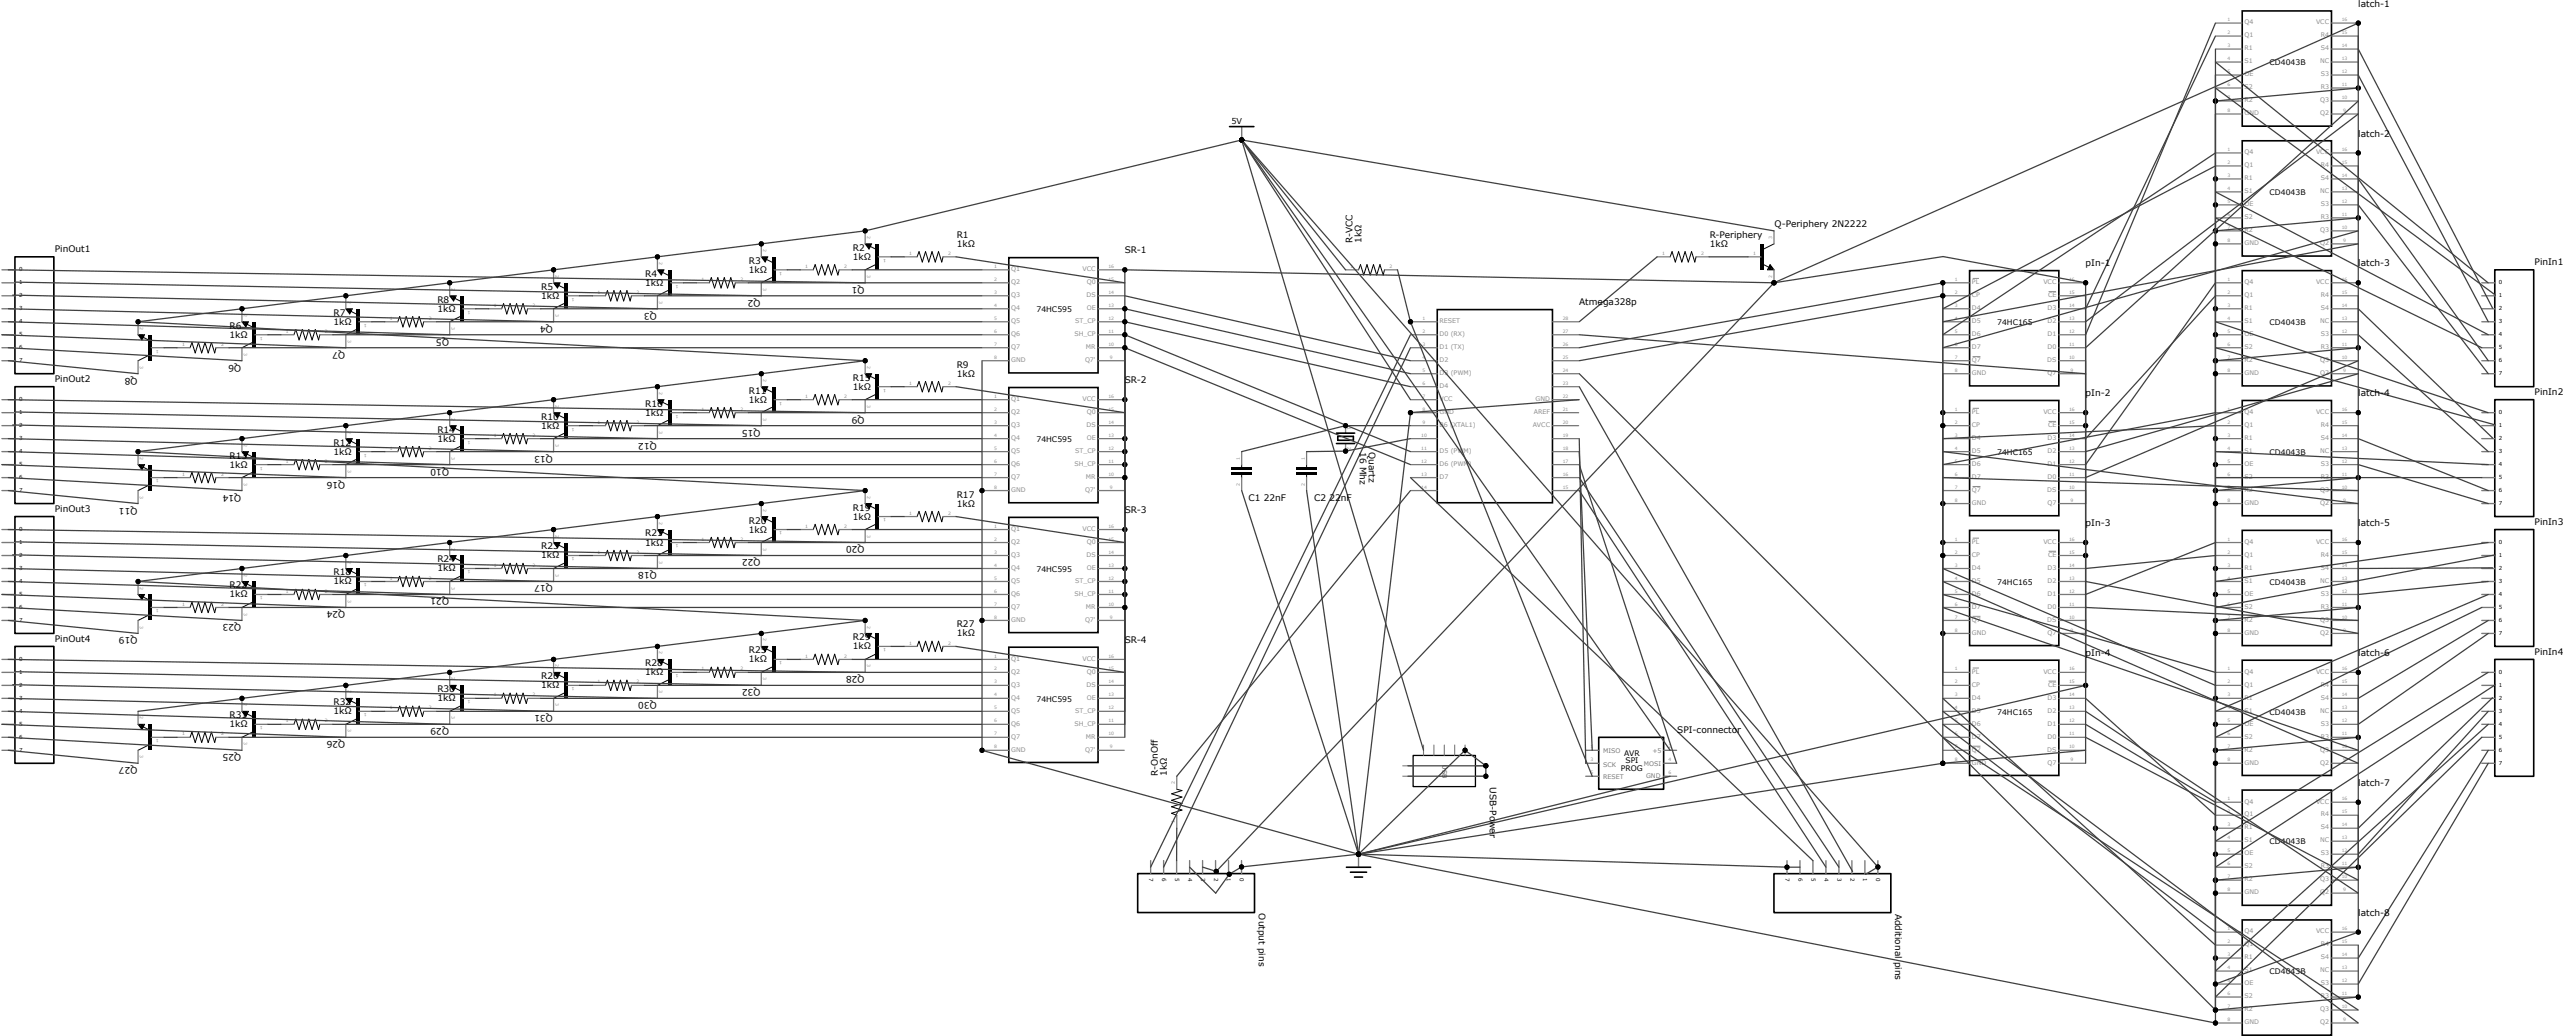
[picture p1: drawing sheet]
<svg xmlns="http://www.w3.org/2000/svg" width="504mm" height="203mm" viewBox="0 0 504 203" stroke-linecap="round" stroke-linejoin="round" font-family="sans-serif">
<defs><g id="words">
<g font-size="1.8">
<text x="461.4" y="1.3">latch-1</text>
<text x="461.4" y="26.7">latch-2</text>
<text x="187.2" y="46.5">R1</text>
<text x="264.6" y="47.6" transform="rotate(-90 264.6 47.6)">R-VCC</text>
<text x="266.4" y="47.6" transform="rotate(-90 266.4 47.6)">1kΩ</text>
<text x="334.5" y="46.5">R-Periphery</text>
<text x="347.2" y="44.4">Q-Periphery 2N2222</text>
<text x="10.7" y="49.4">PinOut1</text>
<text x="146.5" y="51.6">R3</text>
<text x="146.5" y="53.4">1kΩ</text>
<text x="166.8" y="49.1">R2</text>
<text x="166.8" y="50.8">1kΩ</text>
<text x="187.2" y="48.3">1kΩ</text>
<text x="220.1" y="49.6">SR-1</text>
<text x="334.5" y="48.3">1kΩ</text>
<text x="408" y="52.1">pIn-1</text>
<text x="461.4" y="52.1">latch-3</text>
<text x="495.9" y="51.9">PinIn1</text>
<text x="85.6" y="59.2">R8</text>
<text x="105.9" y="56.7">R5</text>
<text x="105.9" y="58.4">1kΩ</text>
<text x="126.2" y="54.1">R4</text>
<text x="126.2" y="55.9">1kΩ</text>
<text x="148.8" y="58.6" transform="rotate(180 148.8 58.6)">Q2</text>
<text x="169.1" y="56.1" transform="rotate(180 169.1 56.1)">Q1</text>
<text x="309" y="59.7">Atmega328p</text>
<text x="44.9" y="64.3">R6</text>
<text x="65.2" y="61.8">R7</text>
<text x="65.2" y="63.5">1kΩ</text>
<text x="85.6" y="61">1kΩ</text>
<text x="108.2" y="63.7" transform="rotate(180 108.2 63.7)">Q4</text>
<text x="128.5" y="61.2" transform="rotate(180 128.5 61.2)">Q3</text>
<text x="44.9" y="66.1">1kΩ</text>
<text x="47.2" y="71.3" transform="rotate(180 47.2 71.3)">Q6</text>
<text x="67.5" y="68.8" transform="rotate(180 67.5 68.8)">Q7</text>
<text x="87.9" y="66.3" transform="rotate(180 87.9 66.3)">Q5</text>
<text x="187.2" y="71.9">R9</text>
<text x="10.7" y="74.8">PinOut2</text>
<text x="26.9" y="73.9" transform="rotate(180 26.9 73.9)">Q8</text>
<text x="146.5" y="77">R11</text>
<text x="166.8" y="74.5">R15</text>
<text x="166.8" y="76.2">1kΩ</text>
<text x="187.2" y="73.7">1kΩ</text>
<text x="220.1" y="75">SR-2</text>
<text x="408" y="77.5">pIn-2</text>
<text x="461.4" y="77.5">latch-4</text>
<text x="495.9" y="77.3">PinIn2</text>
<text x="105.9" y="82.1">R10</text>
<text x="105.9" y="83.8">1kΩ</text>
<text x="126.2" y="79.5">R16</text>
<text x="126.2" y="81.3">1kΩ</text>
<text x="146.5" y="78.8">1kΩ</text>
<text x="169.1" y="81.5" transform="rotate(180 169.1 81.5)">Q9</text>
<text x="44.9" y="89.7">R13</text>
<text x="65.2" y="87.2">R12</text>
<text x="65.2" y="88.9">1kΩ</text>
<text x="85.6" y="84.6">R14</text>
<text x="85.6" y="86.4">1kΩ</text>
<text x="108.2" y="89.1" transform="rotate(180 108.2 89.1)">Q13</text>
<text x="128.5" y="86.6" transform="rotate(180 128.5 86.6)">Q12</text>
<text x="148.8" y="84" transform="rotate(180 148.8 84)">Q15</text>
<text x="266" y="88.4" transform="rotate(90 266 88.4)">16 Mhz</text>
<text x="267.8" y="88.4" transform="rotate(90 267.8 88.4)">Quartz</text>
<text x="44.9" y="91.5">1kΩ</text>
<text x="67.5" y="94.2" transform="rotate(180 67.5 94.2)">Q16</text>
<text x="87.9" y="91.7" transform="rotate(180 87.9 91.7)">Q10</text>
<text x="10.7" y="100.2">PinOut3</text>
<text x="26.9" y="99.3" transform="rotate(180 26.9 99.3)">Q11</text>
<text x="47.2" y="96.7" transform="rotate(180 47.2 96.7)">Q14</text>
<text x="166.8" y="99.9">R19</text>
<text x="166.8" y="101.6">1kΩ</text>
<text x="187.2" y="97.3">R17</text>
<text x="187.2" y="99.1">1kΩ</text>
<text x="220.1" y="100.4">SR-3</text>
<text x="244.2" y="98">C1 22nF</text>
<text x="257.1" y="98">C2 22nF</text>
<text x="105.9" y="107.5">R23</text>
<text x="126.2" y="104.9">R21</text>
<text x="126.2" y="106.7">1kΩ</text>
<text x="146.5" y="102.4">R20</text>
<text x="146.5" y="104.2">1kΩ</text>
<text x="169.1" y="106.9" transform="rotate(180 169.1 106.9)">Q20</text>
<text x="408" y="102.9">pIn-3</text>
<text x="461.4" y="102.9">latch-5</text>
<text x="495.9" y="102.7">PinIn3</text>
<text x="65.2" y="112.6">R18</text>
<text x="85.6" y="110">R24</text>
<text x="85.6" y="111.8">1kΩ</text>
<text x="105.9" y="109.2">1kΩ</text>
<text x="128.5" y="112" transform="rotate(180 128.5 112)">Q18</text>
<text x="148.8" y="109.4" transform="rotate(180 148.8 109.4)">Q22</text>
<text x="44.9" y="115.1">R22</text>
<text x="44.9" y="116.9">1kΩ</text>
<text x="65.2" y="114.3">1kΩ</text>
<text x="67.5" y="119.6" transform="rotate(180 67.5 119.6)">Q24</text>
<text x="87.9" y="117.1" transform="rotate(180 87.9 117.1)">Q21</text>
<text x="108.2" y="114.5" transform="rotate(180 108.2 114.5)">Q17</text>
<text x="10.7" y="125.6">PinOut4</text>
<text x="26.9" y="124.7" transform="rotate(180 26.9 124.7)">Q19</text>
<text x="47.2" y="122.1" transform="rotate(180 47.2 122.1)">Q23</text>
<text x="166.8" y="125.3">R29</text>
<text x="187.2" y="122.7">R27</text>
<text x="187.2" y="124.5">1kΩ</text>
<text x="220.1" y="125.8">SR-4</text>
<text x="126.2" y="130.3">R28</text>
<text x="146.5" y="127.8">R25</text>
<text x="146.5" y="129.6">1kΩ</text>
<text x="166.8" y="127">1kΩ</text>
<text x="408" y="128.3">pIn-4</text>
<text x="461.4" y="128.3">latch-6</text>
<text x="495.9" y="128.1">PinIn4</text>
<text x="65.2" y="138">R32</text>
<text x="85.6" y="135.4">R30</text>
<text x="85.6" y="137.2">1kΩ</text>
<text x="105.9" y="132.9">R26</text>
<text x="105.9" y="134.6">1kΩ</text>
<text x="126.2" y="132.1">1kΩ</text>
<text x="128.5" y="137.4" transform="rotate(180 128.5 137.4)">Q30</text>
<text x="148.8" y="134.8" transform="rotate(180 148.8 134.8)">Q32</text>
<text x="169.1" y="132.3" transform="rotate(180 169.1 132.3)">Q28</text>
<text x="44.9" y="140.5">R31</text>
<text x="44.9" y="142.3">1kΩ</text>
<text x="65.2" y="139.7">1kΩ</text>
<text x="87.9" y="142.5" transform="rotate(180 87.9 142.5)">Q29</text>
<text x="108.2" y="139.9" transform="rotate(180 108.2 139.9)">Q31</text>
<text x="328.1" y="143.4">SPI-connector</text>
<text x="47.2" y="147.5" transform="rotate(180 47.2 147.5)">Q25</text>
<text x="67.5" y="145" transform="rotate(180 67.5 145)">Q26</text>
<text x="26.9" y="150.1" transform="rotate(180 26.9 150.1)">Q27</text>
<text x="226.5" y="151.7" transform="rotate(-90 226.5 151.7)">R-OnOff</text>
<text x="228.3" y="151.7" transform="rotate(-90 228.3 151.7)">1kΩ</text>
<text x="291.4" y="154" transform="rotate(90 291.4 154)">USB-Power</text>
<text x="461.4" y="153.7">latch-7</text>
<text x="246.3" y="178.7" transform="rotate(90 246.3 178.7)">Output pins</text>
<text x="370.8" y="178.7" transform="rotate(90 370.8 178.7)">Additional pins</text>
<text x="461.4" y="179.1">latch-8</text>
</g>
<text font-size="1.6" x="240.9" y="24.2">5V</text>
<g font-size="1.5">
<text x="444" y="12.8">CD4043B</text>
<text x="444" y="38.2">CD4043B</text>
<text x="202.8" y="61">74HC595</text>
<text x="390.7" y="63.6">74HC165</text>
<text x="444" y="63.6">CD4043B</text>
<text x="202.8" y="86.4">74HC595</text>
<text x="390.7" y="89">74HC165</text>
<text x="444" y="89">CD4043B</text>
<text x="202.8" y="111.8">74HC595</text>
<text x="390.7" y="114.4">74HC165</text>
<text x="444" y="114.4">CD4043B</text>
<text x="202.8" y="137.2">74HC595</text>
<text x="390.7" y="139.8">74HC165</text>
<text x="444" y="139.8">CD4043B</text>
<text x="317.8" y="147.8">AVR</text>
<text x="318" y="149.3">SPI</text>
<text x="317.1" y="150.8">PROG</text>
<text x="444" y="165.2">CD4043B</text>
<text x="444" y="190.6">CD4043B</text>
</g>
<g font-size="1.2" fill="#8c8c8c">
<text x="439.1" y="4.8">Q4</text>
<text x="453.1" y="4.8">VCC</text>
<text x="439.1" y="7.3">Q1</text>
<text x="439.1" y="9.8">R1</text>
<text x="454" y="7.3">R4</text>
<text x="454" y="9.8">S4</text>
<text x="439.1" y="12.4">S1</text>
<text x="439.1" y="14.9">OE</text>
<text x="439.1" y="17.5">S2</text>
<text x="453.9" y="12.4">NC</text>
<text x="454" y="17.5">R3</text>
<text x="454" y="14.9">S3</text>
<text x="439.1" y="20">R2</text>
<text x="439.1" y="22.5">GND</text>
<text x="453.9" y="20">Q3</text>
<text x="453.9" y="22.5">Q2</text>
<text x="439.1" y="30.2">Q4</text>
<text x="439.1" y="32.7">Q1</text>
<text x="439.1" y="35.2">R1</text>
<text x="453.1" y="30.2">VCC</text>
<text x="454" y="32.7">R4</text>
<text x="454" y="35.2">S4</text>
<text x="439.1" y="37.8">S1</text>
<text x="439.1" y="40.3">OE</text>
<text x="453.9" y="37.8">NC</text>
<text x="454" y="40.3">S3</text>
<text x="439.1" y="42.9">S2</text>
<text x="439.1" y="45.4">R2</text>
<text x="439.1" y="47.9">GND</text>
<text x="453.9" y="45.4">Q3</text>
<text x="453.9" y="47.9">Q2</text>
<text x="454" y="42.9">R3</text>
<text x="197.8" y="53">Q1</text>
<text x="211.8" y="53">VCC</text>
<text x="197.8" y="55.6">Q2</text>
<text x="197.8" y="58.1">Q3</text>
<text x="212.6" y="58.1">DS</text>
<text x="212.6" y="55.6">Q0</text>
<text x="385.8" y="55.6">PL</text>
<text x="385.8" y="58.1">CP</text>
<text x="399.7" y="55.6">VCC</text>
<text x="400.7" y="58.1">CE</text>
<text x="439.1" y="55.6">Q4</text>
<text x="439.1" y="58.1">Q1</text>
<text x="453.1" y="55.6">VCC</text>
<text x="454" y="58.1">R4</text>
<text x="197.8" y="60.6">Q4</text>
<text x="197.8" y="63.2">Q5</text>
<text x="197.8" y="65.7">Q6</text>
<text x="210.2" y="65.7">SH_CP</text>
<text x="210.4" y="63.2">ST_CP</text>
<text x="212.6" y="60.6">OE</text>
<text x="281.6" y="63.2">RESET</text>
<text x="281.6" y="65.7">D0 (RX)</text>
<text x="385.8" y="60.6">D4</text>
<text x="385.8" y="63.2">D5</text>
<text x="385.8" y="65.7">D6</text>
<text x="400.6" y="60.6">D3</text>
<text x="400.6" y="63.2">D2</text>
<text x="400.6" y="65.7">D1</text>
<text x="439.1" y="60.6">R1</text>
<text x="439.1" y="63.2">S1</text>
<text x="439.1" y="65.7">OE</text>
<text x="453.9" y="63.2">NC</text>
<text x="454" y="60.6">S4</text>
<text x="454" y="65.7">S3</text>
<text x="197.8" y="68.3">Q7</text>
<text x="197.8" y="70.8">GND</text>
<text x="212.3" y="70.8">Q7'</text>
<text x="212.5" y="68.3">MR</text>
<text x="281.6" y="68.3">D1 (TX)</text>
<text x="281.6" y="70.8">D2</text>
<text x="385.8" y="68.3">D7</text>
<text x="385.8" y="70.8">Q7</text>
<text x="400.5" y="70.8">DS</text>
<text x="400.6" y="68.3">D0</text>
<text x="439.1" y="68.3">S2</text>
<text x="439.1" y="70.8">R2</text>
<text x="453.9" y="70.8">Q3</text>
<text x="454" y="68.3">R3</text>
<text x="281.6" y="73.3">D3 (PWM)</text>
<text x="281.6" y="75.9">D4</text>
<text x="385.8" y="73.3">GND</text>
<text x="400.6" y="73.3">Q7</text>
<text x="439.1" y="73.3">GND</text>
<text x="453.9" y="73.3">Q2</text>
<text x="197.8" y="78.4">Q1</text>
<text x="197.8" y="81">Q2</text>
<text x="197.8" y="83.5">Q3</text>
<text x="211.8" y="78.4">VCC</text>
<text x="212.6" y="83.5">DS</text>
<text x="212.6" y="81">Q0</text>
<text x="281.6" y="78.4">VCC</text>
<text x="281.6" y="81">GND</text>
<text x="281.6" y="83.5">B6 (XTAL1)</text>
<text x="299.9" y="83.5">AVCC</text>
<text x="300.1" y="81">AREF</text>
<text x="300.4" y="78.4">GND</text>
<text x="385.8" y="81">PL</text>
<text x="385.8" y="83.5">CP</text>
<text x="399.7" y="81">VCC</text>
<text x="400.7" y="83.5">CE</text>
<text x="439.1" y="81">Q4</text>
<text x="439.1" y="83.5">Q1</text>
<text x="453.1" y="81">VCC</text>
<text x="454" y="83.5">R4</text>
<text x="197.8" y="86">Q4</text>
<text x="197.8" y="88.6">Q5</text>
<text x="210.4" y="88.6">ST_CP</text>
<text x="212.6" y="86">OE</text>
<text x="281.6" y="88.6">D5 (PWM)</text>
<text x="385.8" y="86">D4</text>
<text x="385.8" y="88.6">D5</text>
<text x="400.6" y="86">D3</text>
<text x="400.6" y="88.6">D2</text>
<text x="439.1" y="86">R1</text>
<text x="439.1" y="88.6">S1</text>
<text x="453.9" y="88.6">NC</text>
<text x="454" y="86">S4</text>
<text x="197.8" y="91.1">Q6</text>
<text x="197.8" y="93.7">Q7</text>
<text x="210.2" y="91.1">SH_CP</text>
<text x="212.5" y="93.7">MR</text>
<text x="281.6" y="91.1">D6 (PWM)</text>
<text x="281.6" y="93.7">D7</text>
<text x="385.8" y="91.1">D6</text>
<text x="385.8" y="93.7">D7</text>
<text x="400.6" y="91.1">D1</text>
<text x="400.6" y="93.7">D0</text>
<text x="439.1" y="91.1">OE</text>
<text x="439.1" y="93.7">S2</text>
<text x="454" y="93.7">R3</text>
<text x="454" y="91.1">S3</text>
<text x="197.8" y="96.2">GND</text>
<text x="212.3" y="96.2">Q7'</text>
<text x="385.8" y="96.2">Q7</text>
<text x="385.8" y="98.7">GND</text>
<text x="400.5" y="96.2">DS</text>
<text x="400.6" y="98.7">Q7</text>
<text x="439.1" y="96.2">R2</text>
<text x="439.1" y="98.7">GND</text>
<text x="453.9" y="96.2">Q3</text>
<text x="453.9" y="98.7">Q2</text>
<text x="197.8" y="103.8">Q1</text>
<text x="197.8" y="106.4">Q2</text>
<text x="211.8" y="103.8">VCC</text>
<text x="212.6" y="106.4">Q0</text>
<text x="385.8" y="106.4">PL</text>
<text x="399.7" y="106.4">VCC</text>
<text x="439.1" y="106.4">Q4</text>
<text x="453.1" y="106.4">VCC</text>
<text x="197.8" y="108.9">Q3</text>
<text x="197.8" y="111.4">Q4</text>
<text x="197.8" y="114">Q5</text>
<text x="210.4" y="114">ST_CP</text>
<text x="212.6" y="108.9">DS</text>
<text x="212.6" y="111.4">OE</text>
<text x="385.8" y="108.9">CP</text>
<text x="385.8" y="111.4">D4</text>
<text x="385.8" y="114">D5</text>
<text x="400.6" y="111.4">D3</text>
<text x="400.6" y="114">D2</text>
<text x="400.7" y="108.9">CE</text>
<text x="439.1" y="108.9">Q1</text>
<text x="439.1" y="111.4">R1</text>
<text x="439.1" y="114">S1</text>
<text x="453.9" y="114">NC</text>
<text x="454" y="108.9">R4</text>
<text x="454" y="111.4">S4</text>
<text x="197.8" y="116.5">Q6</text>
<text x="197.8" y="119.1">Q7</text>
<text x="210.2" y="116.5">SH_CP</text>
<text x="212.5" y="119.1">MR</text>
<text x="385.8" y="116.5">D6</text>
<text x="385.8" y="119.1">D7</text>
<text x="400.6" y="116.5">D1</text>
<text x="400.6" y="119.1">D0</text>
<text x="439.1" y="116.5">OE</text>
<text x="439.1" y="119.1">S2</text>
<text x="454" y="119.1">R3</text>
<text x="454" y="116.5">S3</text>
<text x="197.8" y="121.6">GND</text>
<text x="212.3" y="121.6">Q7'</text>
<text x="385.8" y="121.6">Q7</text>
<text x="385.8" y="124.1">GND</text>
<text x="400.5" y="121.6">DS</text>
<text x="400.6" y="124.1">Q7</text>
<text x="439.1" y="121.6">R2</text>
<text x="439.1" y="124.1">GND</text>
<text x="453.9" y="121.6">Q3</text>
<text x="453.9" y="124.1">Q2</text>
<text x="197.8" y="129.2">Q1</text>
<text x="197.8" y="131.8">Q2</text>
<text x="211.8" y="129.2">VCC</text>
<text x="212.6" y="131.8">Q0</text>
<text x="385.8" y="131.8">PL</text>
<text x="399.7" y="131.8">VCC</text>
<text x="439.1" y="131.8">Q4</text>
<text x="453.1" y="131.8">VCC</text>
<text x="197.8" y="134.3">Q3</text>
<text x="197.8" y="136.8">Q4</text>
<text x="212.6" y="134.3">DS</text>
<text x="212.6" y="136.8">OE</text>
<text x="385.8" y="134.3">CP</text>
<text x="385.8" y="136.8">D4</text>
<text x="400.6" y="136.8">D3</text>
<text x="400.7" y="134.3">CE</text>
<text x="439.1" y="134.3">Q1</text>
<text x="439.1" y="136.8">R1</text>
<text x="454" y="134.3">R4</text>
<text x="454" y="136.8">S4</text>
<text x="197.8" y="139.4">Q5</text>
<text x="197.8" y="141.9">Q6</text>
<text x="210.2" y="141.9">SH_CP</text>
<text x="210.4" y="139.4">ST_CP</text>
<text x="385.8" y="139.4">D5</text>
<text x="385.8" y="141.9">D6</text>
<text x="400.6" y="139.4">D2</text>
<text x="400.6" y="141.9">D1</text>
<text x="439.1" y="139.4">S1</text>
<text x="439.1" y="141.9">OE</text>
<text x="453.9" y="139.4">NC</text>
<text x="454" y="141.9">S3</text>
<text x="197.8" y="144.5">Q7</text>
<text x="197.8" y="147">GND</text>
<text x="212.3" y="147">Q7'</text>
<text x="212.5" y="144.5">MR</text>
<text x="385.8" y="144.5">D7</text>
<text x="385.8" y="147">Q7</text>
<text x="385.8" y="149.5">GND</text>
<text x="400.5" y="147">DS</text>
<text x="400.6" y="149.5">Q7</text>
<text x="400.6" y="144.5">D0</text>
<text x="439.1" y="144.5">S2</text>
<text x="439.1" y="147">R2</text>
<text x="439.1" y="149.5">GND</text>
<text x="453.9" y="147">Q3</text>
<text x="453.9" y="149.5">Q2</text>
<text x="454" y="144.5">R3</text>
<text x="439.1" y="157.2">Q4</text>
<text x="439.1" y="159.7">Q1</text>
<text x="453.1" y="157.2">VCC</text>
<text x="454" y="159.7">R4</text>
<text x="439.1" y="162.2">R1</text>
<text x="439.1" y="164.8">S1</text>
<text x="439.1" y="167.3">OE</text>
<text x="453.9" y="164.8">NC</text>
<text x="454" y="162.2">S4</text>
<text x="454" y="167.3">S3</text>
<text x="439.1" y="169.9">S2</text>
<text x="439.1" y="172.4">R2</text>
<text x="453.9" y="172.4">Q3</text>
<text x="454" y="169.9">R3</text>
<text x="439.1" y="174.9">GND</text>
<text x="453.9" y="174.9">Q2</text>
<text x="439.1" y="182.6">Q4</text>
<text x="439.1" y="185.1">Q1</text>
<text x="453.1" y="182.6">VCC</text>
<text x="454" y="185.1">R4</text>
<text x="439.1" y="187.6">R1</text>
<text x="439.1" y="190.2">S1</text>
<text x="453.9" y="190.2">NC</text>
<text x="454" y="187.6">S4</text>
<text x="439.1" y="192.7">OE</text>
<text x="439.1" y="195.3">S2</text>
<text x="439.1" y="197.8">R2</text>
<text x="453.9" y="197.8">Q3</text>
<text x="454" y="195.3">R3</text>
<text x="454" y="192.7">S3</text>
<text x="439.1" y="200.3">GND</text>
<text x="453.9" y="200.3">Q2</text>
</g>
<text font-size="1.2" fill="#505050" x="282.2" y="149.7" transform="rotate(90 282.2 149.7)">USB</text>
<g font-size="1.2" fill="#787878">
<text x="313.6" y="150">SCK</text>
<text x="313.6" y="147.2">MISO</text>
<text x="321.6" y="149.8">MOSI</text>
<text x="323.3" y="147.2">+5</text>
<text x="313.6" y="152.3">RESET</text>
<text x="322" y="152.2">GND</text>
</g>
<g font-size="1.1">
<text x="3.7" y="53.1">0</text>
<text x="3.7" y="55.6">1</text>
<text x="3.7" y="58.2">2</text>
<text x="488.9" y="55.6">0</text>
<text x="488.9" y="58.2">1</text>
<text x="3.7" y="60.7">3</text>
<text x="3.7" y="63.2">4</text>
<text x="3.7" y="65.8">5</text>
<text x="488.9" y="60.7">2</text>
<text x="488.9" y="63.2">3</text>
<text x="488.9" y="65.8">4</text>
<text x="3.7" y="68.3">6</text>
<text x="3.7" y="70.9">7</text>
<text x="488.9" y="68.3">5</text>
<text x="488.9" y="70.9">6</text>
<text x="488.9" y="73.4">7</text>
<text x="3.7" y="78.5">0</text>
<text x="3.7" y="81">1</text>
<text x="3.7" y="83.6">2</text>
<text x="488.9" y="81">0</text>
<text x="488.9" y="83.6">1</text>
<text x="3.7" y="86.1">3</text>
<text x="3.7" y="88.6">4</text>
<text x="488.9" y="86.1">2</text>
<text x="488.9" y="88.6">3</text>
<text x="3.7" y="91.2">5</text>
<text x="3.7" y="93.7">6</text>
<text x="488.9" y="91.2">4</text>
<text x="488.9" y="93.7">5</text>
<text x="3.7" y="96.3">7</text>
<text x="488.9" y="96.3">6</text>
<text x="488.9" y="98.8">7</text>
<text x="3.7" y="103.9">0</text>
<text x="3.7" y="106.4">1</text>
<text x="488.9" y="106.4">0</text>
<text x="3.7" y="109">2</text>
<text x="3.7" y="111.5">3</text>
<text x="488.9" y="109">1</text>
<text x="488.9" y="111.5">2</text>
<text x="3.7" y="114">4</text>
<text x="3.7" y="116.6">5</text>
<text x="3.7" y="119.1">6</text>
<text x="488.9" y="114">3</text>
<text x="488.9" y="116.6">4</text>
<text x="488.9" y="119.1">5</text>
<text x="3.7" y="121.7">7</text>
<text x="488.9" y="121.7">6</text>
<text x="488.9" y="124.2">7</text>
<text x="3.7" y="129.3">0</text>
<text x="3.7" y="131.8">1</text>
<text x="488.9" y="131.8">0</text>
<text x="3.7" y="134.4">2</text>
<text x="3.7" y="136.9">3</text>
<text x="488.9" y="134.4">1</text>
<text x="488.9" y="136.9">2</text>
<text x="3.7" y="139.4">4</text>
<text x="3.7" y="142">5</text>
<text x="488.9" y="139.4">3</text>
<text x="488.9" y="142">4</text>
<text x="3.7" y="144.5">6</text>
<text x="3.7" y="147.1">7</text>
<text x="488.9" y="144.5">5</text>
<text x="488.9" y="147.1">6</text>
<text x="488.9" y="149.6">7</text>
<text x="224.8" y="171.7" transform="rotate(90 224.8 171.7)">7</text>
<text x="227.3" y="171.7" transform="rotate(90 227.3 171.7)">6</text>
<text x="229.9" y="171.7" transform="rotate(90 229.9 171.7)">5</text>
<text x="232.4" y="171.7" transform="rotate(90 232.4 171.7)">4</text>
<text x="235" y="171.7" transform="rotate(90 235 171.7)">3</text>
<text x="237.5" y="171.7" transform="rotate(90 237.5 171.7)">2</text>
<text x="240" y="171.7" transform="rotate(90 240 171.7)">1</text>
<text x="242.6" y="171.7" transform="rotate(90 242.6 171.7)">0</text>
<text x="349.3" y="171.7" transform="rotate(90 349.3 171.7)">7</text>
<text x="351.8" y="171.7" transform="rotate(90 351.8 171.7)">6</text>
<text x="354.4" y="171.7" transform="rotate(90 354.4 171.7)">5</text>
<text x="356.9" y="171.7" transform="rotate(90 356.9 171.7)">4</text>
<text x="359.4" y="171.7" transform="rotate(90 359.4 171.7)">3</text>
<text x="362" y="171.7" transform="rotate(90 362 171.7)">2</text>
<text x="364.5" y="171.7" transform="rotate(90 364.5 171.7)">1</text>
<text x="367.1" y="171.7" transform="rotate(90 367.1 171.7)">0</text>
</g>
<g font-size=".9" fill="#8c8c8c">
<text x="435.8" y="4.1">1</text>
<text x="458.1" y="4.1">16</text>
<text x="435.8" y="6.7">2</text>
<text x="435.8" y="9.2">3</text>
<text x="435.8" y="11.8">4</text>
<text x="458.1" y="6.7">15</text>
<text x="458.1" y="9.2">14</text>
<text x="458.1" y="11.8">13</text>
<text x="435.8" y="14.3">5</text>
<text x="435.8" y="16.8">6</text>
<text x="458.1" y="14.3">12</text>
<text x="458.1" y="16.8">11</text>
<text x="435.8" y="19.4">7</text>
<text x="435.8" y="21.9">8</text>
<text x="458.1" y="19.4">10</text>
<text x="458.4" y="21.9">9</text>
<text x="435.8" y="29.5">1</text>
<text x="458.1" y="29.5">16</text>
<text x="435.8" y="32.1">2</text>
<text x="435.8" y="34.6">3</text>
<text x="458.1" y="32.1">15</text>
<text x="458.1" y="34.6">14</text>
<text x="435.8" y="37.2">4</text>
<text x="435.8" y="39.7">5</text>
<text x="458.1" y="37.2">13</text>
<text x="458.1" y="39.7">12</text>
<text x="169.6" y="46.1" transform="rotate(90 169.6 46.1)">2</text>
<text x="346.7" y="46.7" transform="rotate(-90 346.7 46.7)">3</text>
<text x="435.8" y="42.2">6</text>
<text x="435.8" y="44.8">7</text>
<text x="435.8" y="47.3">8</text>
<text x="458.1" y="42.2">11</text>
<text x="458.1" y="44.8">10</text>
<text x="458.4" y="47.3">9</text>
<text x="108.7" y="53.8" transform="rotate(90 108.7 53.8)">2</text>
<text x="129" y="51.2" transform="rotate(90 129 51.2)">2</text>
<text x="149.3" y="48.7" transform="rotate(90 149.3 48.7)">2</text>
<text x="153" y="53.1" transform="rotate(180 153 53.1)">1</text>
<text x="157.5" y="52.4">1</text>
<text x="165.2" y="52.4">2</text>
<text x="169.6" y="53.8" transform="rotate(90 169.6 53.8)">3</text>
<text x="173.3" y="50.6" transform="rotate(180 173.3 50.6)">1</text>
<text x="177.9" y="49.9">1</text>
<text x="185.5" y="49.9">2</text>
<text x="194.5" y="52.4">1</text>
<text x="216.8" y="52.4">16</text>
<text x="264.2" y="52.4">1</text>
<text x="271.8" y="52.4">2</text>
<text x="325.2" y="49.9">1</text>
<text x="332.8" y="49.9">2</text>
<text x="343" y="49.9">1</text>
<text x="68" y="58.8" transform="rotate(90 68 58.8)">2</text>
<text x="88.3" y="56.3" transform="rotate(90 88.3 56.3)">2</text>
<text x="112.4" y="58.2" transform="rotate(180 112.4 58.2)">1</text>
<text x="116.9" y="57.5">1</text>
<text x="124.5" y="57.5">2</text>
<text x="132.7" y="55.7" transform="rotate(180 132.7 55.7)">1</text>
<text x="137.2" y="54.9">1</text>
<text x="144.8" y="54.9">2</text>
<text x="194.5" y="54.9">2</text>
<text x="194.5" y="57.5">3</text>
<text x="216.8" y="54.9">15</text>
<text x="216.8" y="57.5">14</text>
<text x="346.7" y="54.3" transform="rotate(-90 346.7 54.3)">2</text>
<text x="382.5" y="54.9">1</text>
<text x="382.5" y="57.5">2</text>
<text x="404.8" y="54.9">16</text>
<text x="404.8" y="57.5">15</text>
<text x="435.8" y="54.9">1</text>
<text x="435.8" y="57.5">2</text>
<text x="458.1" y="54.9">16</text>
<text x="458.1" y="57.5">15</text>
<text x="27.4" y="63.9" transform="rotate(90 27.4 63.9)">2</text>
<text x="47.7" y="61.4" transform="rotate(90 47.7 61.4)">2</text>
<text x="51.4" y="65.8" transform="rotate(180 51.4 65.8)">1</text>
<text x="55.9" y="65.1">1</text>
<text x="63.6" y="65.1">2</text>
<text x="71.7" y="63.3" transform="rotate(180 71.7 63.3)">1</text>
<text x="76.3" y="62.6">1</text>
<text x="83.9" y="62.6">2</text>
<text x="88.3" y="63.9" transform="rotate(90 88.3 63.9)">3</text>
<text x="92.1" y="60.8" transform="rotate(180 92.1 60.8)">1</text>
<text x="96.6" y="60">1</text>
<text x="104.2" y="60">2</text>
<text x="108.7" y="61.4" transform="rotate(90 108.7 61.4)">3</text>
<text x="194.5" y="60">4</text>
<text x="194.5" y="62.6">5</text>
<text x="194.5" y="65.1">6</text>
<text x="216.8" y="60">13</text>
<text x="216.8" y="62.6">12</text>
<text x="216.8" y="65.1">11</text>
<text x="278.3" y="62.6">1</text>
<text x="278.3" y="65.1">2</text>
<text x="305.7" y="62.6">28</text>
<text x="305.7" y="65.1">27</text>
<text x="382.5" y="60">3</text>
<text x="382.5" y="62.6">4</text>
<text x="382.5" y="65.1">5</text>
<text x="404.8" y="60">14</text>
<text x="404.8" y="62.6">13</text>
<text x="404.8" y="65.1">12</text>
<text x="435.8" y="60">3</text>
<text x="435.8" y="62.6">4</text>
<text x="435.8" y="65.1">5</text>
<text x="458.1" y="60">14</text>
<text x="458.1" y="62.6">13</text>
<text x="458.1" y="65.1">12</text>
<text x="27.4" y="71.5" transform="rotate(90 27.4 71.5)">3</text>
<text x="31.1" y="68.4" transform="rotate(180 31.1 68.4)">1</text>
<text x="35.6" y="67.6">1</text>
<text x="43.2" y="67.6">2</text>
<text x="47.7" y="69" transform="rotate(90 47.7 69)">3</text>
<text x="68" y="66.5" transform="rotate(90 68 66.5)">3</text>
<text x="169.6" y="71.5" transform="rotate(90 169.6 71.5)">2</text>
<text x="194.5" y="67.6">7</text>
<text x="194.5" y="70.2">8</text>
<text x="216.8" y="67.6">10</text>
<text x="217.1" y="70.2">9</text>
<text x="278.3" y="67.6">3</text>
<text x="278.3" y="70.2">4</text>
<text x="305.7" y="67.6">26</text>
<text x="305.7" y="70.2">25</text>
<text x="382.5" y="67.6">6</text>
<text x="382.5" y="70.2">7</text>
<text x="404.8" y="67.6">11</text>
<text x="404.8" y="70.2">10</text>
<text x="435.8" y="67.6">6</text>
<text x="435.8" y="70.2">7</text>
<text x="458.1" y="67.6">11</text>
<text x="458.1" y="70.2">10</text>
<text x="129" y="76.6" transform="rotate(90 129 76.6)">2</text>
<text x="149.3" y="74.1" transform="rotate(90 149.3 74.1)">2</text>
<text x="157.5" y="77.8">1</text>
<text x="165.2" y="77.8">2</text>
<text x="173.3" y="76" transform="rotate(180 173.3 76)">1</text>
<text x="177.9" y="75.3">1</text>
<text x="185.5" y="75.3">2</text>
<text x="194.5" y="77.8">1</text>
<text x="216.8" y="77.8">16</text>
<text x="278.3" y="72.7">5</text>
<text x="278.3" y="75.3">6</text>
<text x="278.3" y="77.8">7</text>
<text x="305.7" y="72.7">24</text>
<text x="305.7" y="75.3">23</text>
<text x="305.7" y="77.8">22</text>
<text x="382.5" y="72.7">8</text>
<text x="405.1" y="72.7">9</text>
<text x="435.8" y="72.7">8</text>
<text x="458.4" y="72.7">9</text>
<text x="88.3" y="81.7" transform="rotate(90 88.3 81.7)">2</text>
<text x="108.7" y="79.2" transform="rotate(90 108.7 79.2)">2</text>
<text x="112.4" y="83.6" transform="rotate(180 112.4 83.6)">1</text>
<text x="116.9" y="82.9">1</text>
<text x="124.5" y="82.9">2</text>
<text x="132.7" y="81.1" transform="rotate(180 132.7 81.1)">1</text>
<text x="137.2" y="80.3">1</text>
<text x="144.8" y="80.3">2</text>
<text x="153" y="78.5" transform="rotate(180 153 78.5)">1</text>
<text x="169.6" y="79.2" transform="rotate(90 169.6 79.2)">3</text>
<text x="194.5" y="80.3">2</text>
<text x="194.5" y="82.9">3</text>
<text x="216.8" y="80.3">15</text>
<text x="216.8" y="82.9">14</text>
<text x="263.6" y="83.6" transform="rotate(90 263.6 83.6)">1</text>
<text x="278.3" y="80.3">8</text>
<text x="278.3" y="82.9">9</text>
<text x="305.7" y="80.3">21</text>
<text x="305.7" y="82.9">20</text>
<text x="382.5" y="80.3">1</text>
<text x="382.5" y="82.9">2</text>
<text x="404.8" y="80.3">16</text>
<text x="404.8" y="82.9">15</text>
<text x="435.8" y="80.3">1</text>
<text x="435.8" y="82.9">2</text>
<text x="458.1" y="80.3">16</text>
<text x="458.1" y="82.9">15</text>
<text x="27.4" y="89.3" transform="rotate(90 27.4 89.3)">2</text>
<text x="47.7" y="86.8" transform="rotate(90 47.7 86.8)">2</text>
<text x="68" y="84.2" transform="rotate(90 68 84.2)">2</text>
<text x="71.7" y="88.7" transform="rotate(180 71.7 88.7)">1</text>
<text x="76.3" y="88">1</text>
<text x="83.9" y="88">2</text>
<text x="88.3" y="89.3" transform="rotate(90 88.3 89.3)">3</text>
<text x="92.1" y="86.2" transform="rotate(180 92.1 86.2)">1</text>
<text x="96.6" y="85.4">1</text>
<text x="104.2" y="85.4">2</text>
<text x="108.7" y="86.8" transform="rotate(90 108.7 86.8)">3</text>
<text x="194.5" y="85.4">4</text>
<text x="194.5" y="88">5</text>
<text x="216.8" y="85.4">13</text>
<text x="216.8" y="88">12</text>
<text x="242.5" y="89.9" transform="rotate(-90 242.5 89.9)">1</text>
<text x="255.2" y="89.9" transform="rotate(-90 255.2 89.9)">1</text>
<text x="263.6" y="87.4" transform="rotate(90 263.6 87.4)">2</text>
<text x="278" y="85.4">10</text>
<text x="278" y="88">11</text>
<text x="305.7" y="85.4">19</text>
<text x="305.7" y="88">18</text>
<text x="382.5" y="85.4">3</text>
<text x="382.5" y="88">4</text>
<text x="404.8" y="85.4">14</text>
<text x="404.8" y="88">13</text>
<text x="435.8" y="85.4">3</text>
<text x="435.8" y="88">4</text>
<text x="458.1" y="85.4">14</text>
<text x="458.1" y="88">13</text>
<text x="31.1" y="93.8" transform="rotate(180 31.1 93.8)">1</text>
<text x="35.6" y="93">1</text>
<text x="43.2" y="93">2</text>
<text x="47.7" y="94.4" transform="rotate(90 47.7 94.4)">3</text>
<text x="51.4" y="91.2" transform="rotate(180 51.4 91.2)">1</text>
<text x="55.9" y="90.5">1</text>
<text x="63.6" y="90.5">2</text>
<text x="68" y="91.9" transform="rotate(90 68 91.9)">3</text>
<text x="194.5" y="90.5">6</text>
<text x="194.5" y="93">7</text>
<text x="194.5" y="95.6">8</text>
<text x="216.8" y="90.5">11</text>
<text x="216.8" y="93">10</text>
<text x="217.1" y="95.6">9</text>
<text x="242.5" y="95" transform="rotate(-90 242.5 95)">2</text>
<text x="255.2" y="95" transform="rotate(-90 255.2 95)">2</text>
<text x="278" y="90.5">12</text>
<text x="278" y="93">13</text>
<text x="278" y="95.6">14</text>
<text x="305.7" y="90.5">17</text>
<text x="305.7" y="93">16</text>
<text x="305.7" y="95.6">15</text>
<text x="382.5" y="90.5">5</text>
<text x="382.5" y="93">6</text>
<text x="382.5" y="95.6">7</text>
<text x="404.8" y="90.5">12</text>
<text x="404.8" y="93">11</text>
<text x="404.8" y="95.6">10</text>
<text x="435.8" y="90.5">5</text>
<text x="435.8" y="93">6</text>
<text x="435.8" y="95.6">7</text>
<text x="458.1" y="90.5">12</text>
<text x="458.1" y="93">11</text>
<text x="458.1" y="95.6">10</text>
<text x="27.4" y="96.9" transform="rotate(90 27.4 96.9)">3</text>
<text x="149.3" y="99.5" transform="rotate(90 149.3 99.5)">2</text>
<text x="169.6" y="96.9" transform="rotate(90 169.6 96.9)">2</text>
<text x="173.3" y="101.4" transform="rotate(180 173.3 101.4)">1</text>
<text x="177.9" y="100.7">1</text>
<text x="185.5" y="100.7">2</text>
<text x="382.5" y="98.1">8</text>
<text x="405.1" y="98.1">9</text>
<text x="435.8" y="98.1">8</text>
<text x="458.4" y="98.1">9</text>
<text x="88.3" y="107.1" transform="rotate(90 88.3 107.1)">2</text>
<text x="108.7" y="104.6" transform="rotate(90 108.7 104.6)">2</text>
<text x="129" y="102" transform="rotate(90 129 102)">2</text>
<text x="132.7" y="106.5" transform="rotate(180 132.7 106.5)">1</text>
<text x="137.2" y="105.7">1</text>
<text x="144.8" y="105.7">2</text>
<text x="153" y="103.9" transform="rotate(180 153 103.9)">1</text>
<text x="157.5" y="103.2">1</text>
<text x="165.2" y="103.2">2</text>
<text x="169.6" y="104.6" transform="rotate(90 169.6 104.6)">3</text>
<text x="194.5" y="103.2">1</text>
<text x="194.5" y="105.7">2</text>
<text x="216.8" y="103.2">16</text>
<text x="216.8" y="105.7">15</text>
<text x="382.5" y="105.7">1</text>
<text x="404.8" y="105.7">16</text>
<text x="435.8" y="105.7">1</text>
<text x="458.1" y="105.7">16</text>
<text x="47.7" y="112.2" transform="rotate(90 47.7 112.2)">2</text>
<text x="68" y="109.6" transform="rotate(90 68 109.6)">2</text>
<text x="76.3" y="113.4">1</text>
<text x="83.9" y="113.4">2</text>
<text x="92.1" y="111.6" transform="rotate(180 92.1 111.6)">1</text>
<text x="96.6" y="110.8">1</text>
<text x="104.2" y="110.8">2</text>
<text x="108.7" y="112.2" transform="rotate(90 108.7 112.2)">3</text>
<text x="112.4" y="109" transform="rotate(180 112.4 109)">1</text>
<text x="116.9" y="108.3">1</text>
<text x="124.5" y="108.3">2</text>
<text x="194.5" y="108.3">3</text>
<text x="194.5" y="110.8">4</text>
<text x="194.5" y="113.4">5</text>
<text x="216.8" y="108.3">14</text>
<text x="216.8" y="110.8">13</text>
<text x="216.8" y="113.4">12</text>
<text x="382.5" y="108.3">2</text>
<text x="382.5" y="110.8">3</text>
<text x="382.5" y="113.4">4</text>
<text x="404.8" y="108.3">15</text>
<text x="404.8" y="110.8">14</text>
<text x="404.8" y="113.4">13</text>
<text x="435.8" y="108.3">2</text>
<text x="435.8" y="110.8">3</text>
<text x="435.8" y="113.4">4</text>
<text x="458.1" y="108.3">15</text>
<text x="458.1" y="110.8">14</text>
<text x="458.1" y="113.4">13</text>
<text x="27.4" y="114.7" transform="rotate(90 27.4 114.7)">2</text>
<text x="31.1" y="119.2" transform="rotate(180 31.1 119.2)">1</text>
<text x="35.6" y="118.4">1</text>
<text x="43.2" y="118.4">2</text>
<text x="47.7" y="119.8" transform="rotate(90 47.7 119.8)">3</text>
<text x="51.4" y="116.6" transform="rotate(180 51.4 116.6)">1</text>
<text x="55.9" y="115.9">1</text>
<text x="63.6" y="115.9">2</text>
<text x="68" y="117.3" transform="rotate(90 68 117.3)">3</text>
<text x="71.7" y="114.1" transform="rotate(180 71.7 114.1)">1</text>
<text x="88.3" y="114.7" transform="rotate(90 88.3 114.7)">3</text>
<text x="194.5" y="115.9">6</text>
<text x="194.5" y="118.4">7</text>
<text x="216.8" y="115.9">11</text>
<text x="216.8" y="118.4">10</text>
<text x="382.5" y="115.9">5</text>
<text x="382.5" y="118.4">6</text>
<text x="404.8" y="115.9">12</text>
<text x="404.8" y="118.4">11</text>
<text x="435.8" y="115.9">5</text>
<text x="435.8" y="118.4">6</text>
<text x="458.1" y="115.9">12</text>
<text x="458.1" y="118.4">11</text>
<text x="27.4" y="122.3" transform="rotate(90 27.4 122.3)">3</text>
<text x="149.3" y="124.9" transform="rotate(90 149.3 124.9)">2</text>
<text x="169.6" y="122.3" transform="rotate(90 169.6 122.3)">2</text>
<text x="194.5" y="121">8</text>
<text x="217.1" y="121">9</text>
<text x="382.5" y="121">7</text>
<text x="382.5" y="123.5">8</text>
<text x="404.8" y="121">10</text>
<text x="405.1" y="123.5">9</text>
<text x="435.8" y="121">7</text>
<text x="435.8" y="123.5">8</text>
<text x="458.1" y="121">10</text>
<text x="458.4" y="123.5">9</text>
<text x="108.7" y="130" transform="rotate(90 108.7 130)">2</text>
<text x="129" y="127.4" transform="rotate(90 129 127.4)">2</text>
<text x="132.7" y="131.9" transform="rotate(180 132.7 131.9)">1</text>
<text x="137.2" y="131.1">1</text>
<text x="144.8" y="131.1">2</text>
<text x="153" y="129.3" transform="rotate(180 153 129.3)">1</text>
<text x="157.5" y="128.6">1</text>
<text x="165.2" y="128.6">2</text>
<text x="169.6" y="130" transform="rotate(90 169.6 130)">3</text>
<text x="173.3" y="126.8" transform="rotate(180 173.3 126.8)">1</text>
<text x="177.9" y="126.1">1</text>
<text x="185.5" y="126.1">2</text>
<text x="194.5" y="128.6">1</text>
<text x="194.5" y="131.1">2</text>
<text x="216.8" y="128.6">16</text>
<text x="216.8" y="131.1">15</text>
<text x="382.5" y="131.1">1</text>
<text x="404.8" y="131.1">16</text>
<text x="435.8" y="131.1">1</text>
<text x="458.1" y="131.1">16</text>
<text x="47.7" y="137.6" transform="rotate(90 47.7 137.6)">2</text>
<text x="68" y="135" transform="rotate(90 68 135)">2</text>
<text x="88.3" y="132.5" transform="rotate(90 88.3 132.5)">2</text>
<text x="92.1" y="137" transform="rotate(180 92.1 137)">1</text>
<text x="96.6" y="136.2">1</text>
<text x="104.2" y="136.2">2</text>
<text x="108.7" y="137.6" transform="rotate(90 108.7 137.6)">3</text>
<text x="112.4" y="134.4" transform="rotate(180 112.4 134.4)">1</text>
<text x="116.9" y="133.7">1</text>
<text x="124.5" y="133.7">2</text>
<text x="194.5" y="133.7">3</text>
<text x="194.5" y="136.2">4</text>
<text x="216.8" y="133.7">14</text>
<text x="216.8" y="136.2">13</text>
<text x="382.5" y="133.7">2</text>
<text x="382.5" y="136.2">3</text>
<text x="404.8" y="133.7">15</text>
<text x="404.8" y="136.2">14</text>
<text x="435.8" y="133.7">2</text>
<text x="435.8" y="136.2">3</text>
<text x="458.1" y="133.7">15</text>
<text x="458.1" y="136.2">14</text>
<text x="27.4" y="140.1" transform="rotate(90 27.4 140.1)">2</text>
<text x="35.6" y="143.8">1</text>
<text x="43.2" y="143.8">2</text>
<text x="51.4" y="142" transform="rotate(180 51.4 142)">1</text>
<text x="55.9" y="141.3">1</text>
<text x="63.6" y="141.3">2</text>
<text x="68" y="142.7" transform="rotate(90 68 142.7)">3</text>
<text x="71.7" y="139.5" transform="rotate(180 71.7 139.5)">1</text>
<text x="76.3" y="138.8">1</text>
<text x="83.9" y="138.8">2</text>
<text x="88.3" y="140.1" transform="rotate(90 88.3 140.1)">3</text>
<text x="194.5" y="138.8">5</text>
<text x="194.5" y="141.3">6</text>
<text x="194.5" y="143.8">7</text>
<text x="216.8" y="138.8">12</text>
<text x="216.8" y="141.3">11</text>
<text x="216.8" y="143.8">10</text>
<text x="382.5" y="138.8">4</text>
<text x="382.5" y="141.3">5</text>
<text x="382.5" y="143.8">6</text>
<text x="404.8" y="138.8">13</text>
<text x="404.8" y="141.3">12</text>
<text x="404.8" y="143.8">11</text>
<text x="435.8" y="138.8">4</text>
<text x="435.8" y="141.3">5</text>
<text x="435.8" y="143.8">6</text>
<text x="458.1" y="138.8">13</text>
<text x="458.1" y="141.3">12</text>
<text x="458.1" y="143.8">11</text>
<text x="27.4" y="147.7" transform="rotate(90 27.4 147.7)">3</text>
<text x="31.1" y="144.6" transform="rotate(180 31.1 144.6)">1</text>
<text x="47.7" y="145.2" transform="rotate(90 47.7 145.2)">3</text>
<text x="194.5" y="146.4">8</text>
<text x="217.1" y="146.4">9</text>
<text x="311.2" y="146.4">1</text>
<text x="311.2" y="148.9">3</text>
<text x="326.4" y="146.4">2</text>
<text x="326.4" y="148.9">4</text>
<text x="382.5" y="146.4">7</text>
<text x="382.5" y="148.9">8</text>
<text x="404.8" y="146.4">10</text>
<text x="405.1" y="148.9">9</text>
<text x="435.8" y="146.4">7</text>
<text x="435.8" y="148.9">8</text>
<text x="458.1" y="146.4">10</text>
<text x="458.4" y="148.9">9</text>
<text x="229.8" y="153.4" transform="rotate(-90 229.8 153.4)">2</text>
<text x="311.2" y="151.4">5</text>
<text x="326.4" y="151.4">6</text>
<text x="229.8" y="161" transform="rotate(-90 229.8 161)">1</text>
<text x="435.8" y="156.5">1</text>
<text x="435.8" y="159.1">2</text>
<text x="435.8" y="161.6">3</text>
<text x="458.1" y="156.5">16</text>
<text x="458.1" y="159.1">15</text>
<text x="458.1" y="161.6">14</text>
<text x="435.8" y="164.2">4</text>
<text x="435.8" y="166.7">5</text>
<text x="458.1" y="164.2">13</text>
<text x="458.1" y="166.7">12</text>
<text x="435.8" y="169.2">6</text>
<text x="435.8" y="171.8">7</text>
<text x="458.1" y="169.2">11</text>
<text x="458.1" y="171.8">10</text>
<text x="435.8" y="174.3">8</text>
<text x="458.4" y="174.3">9</text>
<text x="435.8" y="181.9">1</text>
<text x="435.8" y="184.5">2</text>
<text x="458.1" y="181.9">16</text>
<text x="458.1" y="184.5">15</text>
<text x="435.8" y="187">3</text>
<text x="435.8" y="189.6">4</text>
<text x="458.1" y="187">14</text>
<text x="458.1" y="189.6">13</text>
<text x="435.8" y="192.1">5</text>
<text x="435.8" y="194.6">6</text>
<text x="435.8" y="197.2">7</text>
<text x="458.1" y="192.1">12</text>
<text x="458.1" y="194.6">11</text>
<text x="458.1" y="197.2">10</text>
<text x="435.8" y="199.7">8</text>
<text x="458.4" y="199.7">9</text>
</g>
</g></defs>
<path d="M2.9 50.2h7.6v22.9h-7.6z" fill="#fff" stroke="#000" stroke-width=".32"/>
<path d="M.4 52.8h2.5M.4 55.3h2.5M.4 57.9h2.5M.4 60.4h2.5M.4 62.9h2.5M.4 65.5h2.5M.4 68h2.5M.4 70.6h2.5" fill="none" stroke="#787878" stroke-width=".26"/>
<path d="M2.9 75.6h7.6v22.9h-7.6z" fill="#fff" stroke="#000" stroke-width=".32"/>
<path d="M.4 78.2h2.5M.4 80.7h2.5M.4 83.3h2.5M.4 85.8h2.5M.4 88.3h2.5M.4 90.9h2.5M.4 93.4h2.5M.4 96h2.5" fill="none" stroke="#787878" stroke-width=".26"/>
<path d="M2.9 101h7.6v22.9h-7.6z" fill="#fff" stroke="#000" stroke-width=".32"/>
<path d="M.4 103.6h2.5M.4 106.1h2.5M.4 108.7h2.5M.4 111.2h2.5M.4 113.7h2.5M.4 116.3h2.5M.4 118.8h2.5M.4 121.4h2.5" fill="none" stroke="#787878" stroke-width=".26"/>
<path d="M2.9 126.4h7.6v22.9h-7.6z" fill="#fff" stroke="#000" stroke-width=".32"/>
<path d="M.4 129h2.5M.4 131.5h2.5M.4 134.1h2.5M.4 136.6h2.5M.4 139.1h2.5M.4 141.7h2.5M.4 144.2h2.5M.4 146.8h2.5" fill="none" stroke="#787878" stroke-width=".26"/>
<path d="M488.1 52.8h7.6v22.8h-7.6z" fill="#fff" stroke="#000" stroke-width=".32"/>
<path d="M485.5 55.3h2.6M485.5 57.9h2.6M485.5 60.4h2.6M485.5 62.9h2.6M485.5 65.5h2.6M485.5 68h2.6M485.5 70.6h2.6M485.5 73.1h2.6" fill="none" stroke="#787878" stroke-width=".26"/>
<path d="M488.1 78.2h7.6v22.8h-7.6z" fill="#fff" stroke="#000" stroke-width=".32"/>
<path d="M485.5 80.7h2.6M485.5 83.3h2.6M485.5 85.8h2.6M485.5 88.3h2.6M485.5 90.9h2.6M485.5 93.4h2.6M485.5 96h2.6M485.5 98.5h2.6" fill="none" stroke="#787878" stroke-width=".26"/>
<path d="M488.1 103.6h7.6v22.8h-7.6z" fill="#fff" stroke="#000" stroke-width=".32"/>
<path d="M485.5 106.1h2.6M485.5 108.7h2.6M485.5 111.2h2.6M485.5 113.7h2.6M485.5 116.3h2.6M485.5 118.8h2.6M485.5 121.4h2.6M485.5 123.9h2.6" fill="none" stroke="#787878" stroke-width=".26"/>
<path d="M488.1 129h7.6v22.8h-7.6z" fill="#fff" stroke="#000" stroke-width=".32"/>
<path d="M485.5 131.5h2.6M485.5 134.1h2.6M485.5 136.6h2.6M485.5 139.1h2.6M485.5 141.7h2.6M485.5 144.2h2.6M485.5 146.8h2.6M485.5 149.3h2.6" fill="none" stroke="#787878" stroke-width=".26"/>
<path d="M222.6 170.9h22.8v7.6h-22.8z" fill="#fff" stroke="#000" stroke-width=".32"/>
<path d="M225.1 168.3v2.6M227.6 168.3v2.6M230.2 168.3v2.6M232.7 168.3v2.6M235.3 168.3v2.6M237.8 168.3v2.6M240.3 168.3v2.6M242.9 168.3v2.6" fill="none" stroke="#787878" stroke-width=".26"/>
<path d="M347.1 170.9h22.8v7.6h-22.8z" fill="#fff" stroke="#000" stroke-width=".32"/>
<path d="M349.6 168.3v2.6M352.1 168.3v2.6M354.7 168.3v2.6M357.2 168.3v2.6M359.8 168.3v2.6M362.3 168.3v2.6M364.8 168.3v2.6M367.4 168.3v2.6" fill="none" stroke="#787878" stroke-width=".26"/>
<path d="M197.4 126.6h17.4v22.5h-17.4z" fill="#fff" stroke="#000" stroke-width=".32"/>
<g fill="none" stroke="#787878" stroke-width=".25">
<path d="M192.2 129h5.1M192.2 131.5h5.1M192.2 134.1h5.1M192.2 136.6h5.1M192.2 139.1h5.1M214.8 129h5.1M214.8 131.5h5.1M214.8 134.1h5.1M214.8 136.6h5.1M214.8 139.1h5.1M192.2 141.7h5.1M192.2 144.2h5.1"/>
<path d="M192.2 146.8h5.1M214.8 141.7h5.1M214.8 144.2h5.1M214.8 146.8h5.1"/>
</g>
<path d="M197.4 101.2h17.4v22.5h-17.4z" fill="#fff" stroke="#000" stroke-width=".32"/>
<g fill="none" stroke="#787878" stroke-width=".25">
<path d="M192.2 103.6h5.1M192.2 106.1h5.1M192.2 108.7h5.1M192.2 111.2h5.1M192.2 113.7h5.1M192.2 116.3h5.1M192.2 118.8h5.1M214.8 103.6h5.1M214.8 106.1h5.1M214.8 108.7h5.1M214.8 111.2h5.1M214.8 113.7h5.1"/>
<path d="M214.8 116.3h5.1M214.8 118.8h5.1M192.2 121.4h5.1M214.8 121.4h5.1"/>
</g>
<path d="M197.4 75.8h17.4v22.5h-17.4z" fill="#fff" stroke="#000" stroke-width=".32"/>
<g fill="none" stroke="#787878" stroke-width=".25">
<path d="M192.2 78.2h5.1M214.8 78.2h5.1M192.2 80.7h5.1M192.2 83.3h5.1M192.2 85.8h5.1M192.2 88.3h5.1M192.2 90.9h5.1M192.2 93.4h5.1M192.2 96h5.1M214.8 80.7h5.1M214.8 83.3h5.1M214.8 85.8h5.1"/>
<path d="M214.8 88.3h5.1M214.8 90.9h5.1M214.8 93.4h5.1M214.8 96h5.1"/>
</g>
<path d="M197.4 50.4h17.4v22.5h-17.4z" fill="#fff" stroke="#000" stroke-width=".32"/>
<g fill="none" stroke="#787878" stroke-width=".25">
<path d="M192.2 52.8h5.1M192.2 55.3h5.1M192.2 57.9h5.1M214.8 52.8h5.1M214.8 55.3h5.1M214.8 57.9h5.1M324.2 50.2h2.5M331.8 50.2h2.6M342 50.2h2.5M347.1 45.2v2.5M347.1 52.8v2.5M192.2 60.4h5.1"/>
<path d="M192.2 62.9h5.1M192.2 65.5h5.1M192.2 68h5.1M192.2 70.6h5.1M214.8 60.4h5.1M214.8 62.9h5.1M214.8 65.5h5.1M214.8 68h5.1M214.8 70.6h5.1M230.2 151.8v2.6M230.2 159.5v2.5"/>
</g>
<g fill="#000" stroke="#000" stroke-width=".2">
<path d="M327.1 49.2l-.4 1zM327.1 49.2l.6 2.1zM328.4 49.2l-.7 2.1zM328.4 49.2l.6 2.1zM329.7 49.2l-.7 2.1zM329.7 49.2l.6 2.1zM330.9 49.2l-.6 2.1zM330.9 49.2l.7 2.1zM331.8 50.2l-.2 1.1zM346.3 51.8l-.5 1zM344.8 51.7l1.3 .6zM346.3 51.8l.8 1z"/>
<path d="M345 48.7l2.1-1zM229.2 159.1l2-.7zM229.2 157.8l2-.6zM229.2 156.5l2-.6zM229.2 155.3l2-.7zM229.2 159.1l1 .4zM229.2 157.8l2 .6zM229.2 156.5l2 .7zM229.2 155.3l2 .6zM230.2 154.4l1 .2z"/>
</g>
<path d="M345.8 52.8h1.3" fill="none" stroke="#000" stroke-width=".2"/>
<path d="M346 52.6h.8M346 52.5h.4" fill="none" stroke="#000" stroke-width=".25"/>
<path d="M346.3 52l-.3 .5zM346.3 52.3l.1 .2zM346.3 52l.5 .6z" fill="#000" stroke="#000" stroke-width=".25"/>
<path d="M344.3 47.7h.7v5.1h-.7z" fill="#000"/>
<path d="M385.3 129.1h17.5v22.6h-17.5z" fill="#fff" stroke="#000" stroke-width=".32"/>
<g fill="none" stroke="#787878" stroke-width=".25">
<path d="M380.2 131.5h5.1M380.2 134.1h5.1M380.2 136.6h5.1M380.2 139.1h5.1M402.8 131.5h5.1M402.8 134.1h5.1M402.8 136.6h5.1M402.8 139.1h5.1M380.2 141.7h5.1M380.2 144.2h5.1M380.2 146.8h5.1M380.2 149.3h5.1"/>
<path d="M402.8 141.7h5.1M402.8 144.2h5.1M402.8 146.8h5.1M402.8 149.3h5.1"/>
</g>
<path d="M385.9 130.7h1.3M400.8 133.2h1.4M385.9 146h1.5" fill="none" stroke="#8c8c8c" stroke-width=".2"/>
<path d="M385.3 103.7h17.5v22.6h-17.5z" fill="#fff" stroke="#000" stroke-width=".32"/>
<g fill="none" stroke="#787878" stroke-width=".25">
<path d="M380.2 106.1h5.1M380.2 108.7h5.1M380.2 111.2h5.1M380.2 113.7h5.1M380.2 116.3h5.1M380.2 118.8h5.1M402.8 106.1h5.1M402.8 108.7h5.1M402.8 111.2h5.1M402.8 113.7h5.1M402.8 116.3h5.1M402.8 118.8h5.1"/>
<path d="M380.2 121.4h5.1M380.2 123.9h5.1M402.8 121.4h5.1M402.8 123.9h5.1"/>
</g>
<path d="M385.9 105.3h1.3M400.8 107.8h1.4M385.9 120.6h1.5" fill="none" stroke="#8c8c8c" stroke-width=".2"/>
<path d="M385.3 78.3h17.5v22.6h-17.5z" fill="#fff" stroke="#000" stroke-width=".32"/>
<g fill="none" stroke="#787878" stroke-width=".25">
<path d="M380.2 80.7h5.1M380.2 83.3h5.1M380.2 85.8h5.1M380.2 88.3h5.1M380.2 90.9h5.1M380.2 93.4h5.1M380.2 96h5.1M380.2 98.5h5.1M402.8 80.7h5.1M402.8 83.3h5.1M402.8 85.8h5.1M402.8 88.3h5.1"/>
<path d="M402.8 90.9h5.1M402.8 93.4h5.1M402.8 96h5.1M402.8 98.5h5.1"/>
</g>
<path d="M385.9 79.9h1.3M385.9 95.2h1.5M400.8 82.4h1.4" fill="none" stroke="#8c8c8c" stroke-width=".2"/>
<path d="M385.3 52.9h17.5v22.6h-17.5z" fill="#fff" stroke="#000" stroke-width=".32"/>
<g fill="none" stroke="#787878" stroke-width=".25">
<path d="M380.2 55.3h5.1M380.2 57.9h5.1M402.8 55.3h5.1M402.8 57.9h5.1M380.2 60.4h5.1M380.2 62.9h5.1M380.2 65.5h5.1M380.2 68h5.1M380.2 70.6h5.1M380.2 73.1h5.1M402.8 60.4h5.1M402.8 62.9h5.1"/>
<path d="M402.8 65.5h5.1M402.8 68h5.1M402.8 70.6h5.1M402.8 73.1h5.1"/>
</g>
<path d="M385.9 54.5h1.3M400.8 57h1.4M385.9 69.8h1.5" fill="none" stroke="#8c8c8c" stroke-width=".2"/>
<path d="M438.7 27.5h17.4v22.6h-17.4z" fill="#fff" stroke="#000" stroke-width=".32"/>
<g fill="none" stroke="#787878" stroke-width=".25">
<path d="M433.5 29.9h5.1M433.5 32.5h5.1M433.5 35h5.1M433.5 37.5h5.1M456.2 29.9h5M456.2 32.5h5M456.2 35h5M456.2 37.5h5M433.5 40.1h5.1M433.5 42.6h5.1M433.5 45.2h5.1M433.5 47.7h5.1"/>
<path d="M456.2 40.1h5M456.2 42.6h5M456.2 45.2h5M456.2 47.7h5"/>
</g>
<path d="M438.7 2.1h17.4v22.6h-17.4z" fill="#fff" stroke="#000" stroke-width=".32"/>
<g fill="none" stroke="#787878" stroke-width=".25">
<path d="M433.5 4.5h5.1M433.5 7.1h5.1M433.5 9.6h5.1M433.5 12.1h5.1M433.5 14.7h5.1M433.5 17.2h5.1M433.5 19.8h5.1M456.2 4.5h5M456.2 7.1h5M456.2 9.6h5M456.2 12.1h5M456.2 14.7h5"/>
<path d="M456.2 17.2h5M456.2 19.8h5M433.5 22.3h5.1M456.2 22.3h5"/>
</g>
<path d="M438.7 52.9h17.4v22.6h-17.4z" fill="#fff" stroke="#000" stroke-width=".32"/>
<g fill="none" stroke="#787878" stroke-width=".25">
<path d="M433.5 55.3h5.1M433.5 57.9h5.1M456.2 55.3h5M456.2 57.9h5M433.5 60.4h5.1M433.5 62.9h5.1M433.5 65.5h5.1M433.5 68h5.1M433.5 70.6h5.1M433.5 73.1h5.1M456.2 60.4h5M456.2 62.9h5"/>
<path d="M456.2 65.5h5M456.2 68h5M456.2 70.6h5M456.2 73.1h5"/>
</g>
<path d="M438.7 78.3h17.4v22.6h-17.4z" fill="#fff" stroke="#000" stroke-width=".32"/>
<g fill="none" stroke="#787878" stroke-width=".25">
<path d="M433.5 80.7h5.1M433.5 83.3h5.1M433.5 85.8h5.1M433.5 88.3h5.1M433.5 90.9h5.1M433.5 93.4h5.1M433.5 96h5.1M433.5 98.5h5.1M456.2 80.7h5M456.2 83.3h5M456.2 85.8h5M456.2 88.3h5"/>
<path d="M456.2 90.9h5M456.2 93.4h5M456.2 96h5M456.2 98.5h5"/>
</g>
<path d="M438.7 103.7h17.4v22.6h-17.4z" fill="#fff" stroke="#000" stroke-width=".32"/>
<g fill="none" stroke="#787878" stroke-width=".25">
<path d="M433.5 106.1h5.1M433.5 108.7h5.1M433.5 111.2h5.1M433.5 113.7h5.1M433.5 116.3h5.1M433.5 118.8h5.1M456.2 106.1h5M456.2 108.7h5M456.2 111.2h5M456.2 113.7h5M456.2 116.3h5M456.2 118.8h5"/>
<path d="M433.5 121.4h5.1M433.5 123.9h5.1M456.2 121.4h5M456.2 123.9h5"/>
</g>
<path d="M438.7 129.1h17.4v22.6h-17.4z" fill="#fff" stroke="#000" stroke-width=".32"/>
<g fill="none" stroke="#787878" stroke-width=".25">
<path d="M433.5 131.5h5.1M433.5 134.1h5.1M433.5 136.6h5.1M433.5 139.1h5.1M456.2 131.5h5M456.2 134.1h5M456.2 136.6h5M456.2 139.1h5M433.5 141.7h5.1M433.5 144.2h5.1M433.5 146.8h5.1M433.5 149.3h5.1"/>
<path d="M456.2 141.7h5M456.2 144.2h5M456.2 146.8h5M456.2 149.3h5"/>
</g>
<path d="M438.7 154.5h17.4v22.6h-17.4z" fill="#fff" stroke="#000" stroke-width=".32"/>
<g fill="none" stroke="#787878" stroke-width=".25">
<path d="M433.5 156.9h5.1M433.5 159.5h5.1M456.2 156.9h5M456.2 159.5h5M433.5 162h5.1M433.5 164.5h5.1M433.5 167.1h5.1M433.5 169.6h5.1M433.5 172.2h5.1M433.5 174.7h5.1M456.2 162h5M456.2 164.5h5"/>
<path d="M456.2 167.1h5M456.2 169.6h5M456.2 172.2h5M456.2 174.7h5"/>
</g>
<path d="M438.7 179.9h17.4v22.6h-17.4z" fill="#fff" stroke="#000" stroke-width=".32"/>
<g fill="none" stroke="#787878" stroke-width=".25">
<path d="M67.7 57.9v2.5M88 55.3v2.6M108.3 52.8v2.5M110.8 57.9h2.6M115.9 57.9h2.6M123.5 57.9h2.6M128.6 50.2v2.6M128.6 57.9v2.5M131.2 55.3h2.5M136.2 55.3h2.6M143.9 55.3h2.5M148.9 47.7v2.5"/>
<path d="M148.9 55.3v2.6M151.5 52.8h2.5M156.6 52.8h2.5M164.2 52.8h2.5M169.3 45.2v2.5M169.3 52.8v2.5M171.8 50.2h2.5M176.9 50.2h2.5M184.5 50.2h2.5M27 62.9v2.6M27 70.6v2.5M29.6 68h2.5"/>
<path d="M34.6 68h2.6M42.3 68h2.5M47.3 60.4v2.5M47.3 68v2.6M49.9 65.5h2.5M55 65.5h2.5M62.6 65.5h2.5M67.7 65.5v2.5M70.2 62.9h2.5M75.3 62.9h2.5M82.9 62.9h2.5M88 62.9v2.6"/>
<path d="M90.5 60.4h2.6M95.6 60.4h2.5M103.2 60.4h2.6M108.3 60.4v2.5M108.3 78.2v2.5M128.6 75.6v2.6M148.9 73.1v2.5M151.5 78.2h2.5M156.6 78.2h2.5M164.2 78.2h2.5M169.3 70.6v2.5M169.3 78.2v2.5"/>
<path d="M171.8 75.6h2.5M176.9 75.6h2.5M184.5 75.6h2.5M27 88.3v2.6M27 96v2.5M29.6 93.4h2.5M34.6 93.4h2.6M42.3 93.4h2.5M47.3 85.8v2.5M47.3 93.4v2.6M49.9 90.9h2.5M55 90.9h2.5"/>
<path d="M62.6 90.9h2.5M67.7 83.3v2.5M67.7 90.9v2.5M70.2 88.3h2.5M75.3 88.3h2.5M82.9 88.3h2.5M88 80.7v2.6M88 88.3v2.6M90.5 85.8h2.6M95.6 85.8h2.5M103.2 85.8h2.6M108.3 85.8v2.5"/>
<path d="M110.8 83.3h2.6M115.9 83.3h2.6M123.5 83.3h2.6M128.6 83.3v2.5M131.2 80.7h2.5M136.2 80.7h2.6M143.9 80.7h2.5M148.9 80.7v2.6M148.9 98.5v2.5M169.3 96v2.5M242.9 88.3v2.6M242.9 93.4v2.6"/>
<path d="M255.6 88.3v2.6M255.6 93.4v2.6M27 113.7v2.6M29.6 118.8h2.5M34.6 118.8h2.6M42.3 118.8h2.5M47.3 111.2v2.5M47.3 118.8v2.6M49.9 116.3h2.5M55 116.3h2.5M62.6 116.3h2.5M67.7 108.7v2.5"/>
<path d="M67.7 116.3v2.5M70.2 113.7h2.5M75.3 113.7h2.5M82.9 113.7h2.5M88 106.1v2.6M88 113.7v2.6M90.5 111.2h2.6M95.6 111.2h2.5M103.2 111.2h2.6M108.3 103.6v2.5M108.3 111.2v2.5M110.8 108.7h2.6"/>
<path d="M115.9 108.7h2.6M123.5 108.7h2.6M128.6 101v2.6M128.6 108.7v2.5M131.2 106.1h2.5M136.2 106.1h2.6M143.9 106.1h2.5M148.9 106.1v2.6M151.5 103.6h2.5M156.6 103.6h2.5M164.2 103.6h2.5M169.3 103.6v2.5"/>
<path d="M171.8 101h2.5M176.9 101h2.5M184.5 101h2.5M27 121.4v2.5M27 139.1v2.6M47.3 136.6v2.5M67.7 134.1v2.5M70.2 139.1h2.5M75.3 139.1h2.5M82.9 139.1h2.5M88 131.5v2.6M88 139.1v2.6"/>
<path d="M90.5 136.6h2.6M95.6 136.6h2.5M103.2 136.6h2.6M108.3 129v2.5M108.3 136.6v2.5M110.8 134.1h2.6M115.9 134.1h2.6M123.5 134.1h2.6M128.6 126.4v2.6M128.6 134.1v2.5M131.2 131.5h2.5M136.2 131.5h2.6"/>
<path d="M143.9 131.5h2.5M148.9 123.9v2.5M148.9 131.5v2.6M151.5 129h2.5M156.6 129h2.5M164.2 129h2.5M169.3 121.4v2.5M169.3 129v2.5M171.8 126.4h2.5M176.9 126.4h2.5M184.5 126.4h2.5M27 146.8v2.5"/>
<path d="M29.6 144.2h2.5M34.6 144.2h2.6M42.3 144.2h2.5M47.3 144.2v2.6M49.9 141.7h2.5M55 141.7h2.5M62.6 141.7h2.5M67.7 141.7v2.5M433.5 182.3h5.1M433.5 184.9h5.1M433.5 187.4h5.1M433.5 189.9h5.1"/>
<path d="M433.5 192.5h5.1M433.5 195h5.1M433.5 197.6h5.1M456.2 182.3h5M456.2 184.9h5M456.2 187.4h5M456.2 189.9h5M456.2 192.5h5M456.2 195h5M456.2 197.6h5M433.5 200.1h5.1M456.2 200.1h5"/>
</g>
<g fill="none" stroke="#000" stroke-width=".2">
<path d="M88 57.9h1.2M108.3 55.3h1.3M128.6 52.8h1.3M148.9 50.2h1.3M169.3 47.7h1.2M27 65.5h1.3M47.3 62.9h1.3M67.7 60.4h1.2M128.6 78.2h1.3M148.9 75.6h1.3M169.3 73.1h1.2M27 90.9h1.3"/>
<path d="M47.3 88.3h1.3M67.7 85.8h1.2M88 83.3h1.2M108.3 80.7h1.3M169.3 98.5h1.2M242.9 90.9v.5M242.9 92.9v.5M255.6 90.9v.5M255.6 92.9v.5M27 116.3h1.3M47.3 113.7h1.3M67.7 111.2h1.2"/>
<path d="M88 108.7h1.2M108.3 106.1h1.3M128.6 103.6h1.3M148.9 101h1.3M47.3 139.1h1.3M67.7 136.6h1.2M88 134.1h1.2M108.3 131.5h1.3M128.6 129h1.3M148.9 126.4h1.3M169.3 123.9h1.2M27 141.7h1.3"/>
</g>
<g fill="#000">
<path d="M90 57.9h.8v5h-.8zM110.3 55.3h.8v5.1h-.8zM130.6 52.8h.8v5.1h-.8zM151 50.2h.7v5.1h-.7zM171.3 47.7h.7v5.1h-.7zM29 65.5h.8v5.1h-.8zM49.4 62.9h.7v5.1h-.7zM69.7 60.4h.7v5.1h-.7zM130.6 78.2h.8v5.1h-.8zM151 75.6h.7v5.1h-.7zM171.3 73.1h.7v5.1h-.7zM29 90.9h.8v5.1h-.8z"/>
<path d="M49.4 88.3h.7v5.1h-.7zM69.7 85.8h.7v5.1h-.7zM90 83.3h.8v5h-.8zM110.3 80.7h.8v5.1h-.8zM171.3 98.5h.7v5.1h-.7zM240.9 92.4h4v.5h-4zM240.9 91.4h4v.5h-4zM253.6 92.4h4v.5h-4zM253.6 91.4h4v.5h-4zM29 116.3h.8v5.1h-.8zM49.4 113.7h.7v5.1h-.7zM69.7 111.2h.7v5.1h-.7z"/>
<path d="M90 108.7h.8v5h-.8zM110.3 106.1h.8v5.1h-.8zM130.6 103.6h.8v5.1h-.8zM151 101h.7v5.1h-.7zM49.4 139.1h.7v5.1h-.7zM69.7 136.6h.7v5.1h-.7zM90 134.1h.8v5h-.8zM110.3 131.5h.8v5.1h-.8zM130.6 129h.8v5.1h-.8zM151 126.4h.7v5.1h-.7zM171.3 123.9h.7v5.1h-.7zM29 141.7h.8v5.1h-.8z"/>
</g>
<g fill="#000" stroke="#000" stroke-width=".2">
<path d="M88 57.9l.7 1zM89 58.4l1.2 .6zM89.2 57.9l-.5 1zM98.5 59.4l.6 2zM99.8 59.4l.6 2zM101.1 59.4l.6 2zM102.3 59.4l.7 2zM108.3 55.3l.8 1zM109.3 55.8l1.2 .6zM109.6 55.3l-.5 1zM118.8 56.8l-.3 1.1zM118.8 56.8l.7 2.1z"/>
<path d="M120.1 56.8l-.6 2.1zM120.1 56.8l.6 2.1zM121.4 56.8l-.7 2.1zM121.4 56.8l.6 2.1zM122.6 56.8l-.6 2.1zM122.6 56.8l.7 2.1zM123.5 57.9l-.2 1zM128.6 57.9l2-1.1zM128.6 52.8l.8 1zM129.6 53.3l1.2 .6zM129.9 52.8l-.5 1zM139.2 54.3l-.4 1z"/>
<path d="M139.2 54.3l.6 2zM140.4 54.3l-.6 2zM140.4 54.3l.7 2zM141.7 54.3l-.6 2zM141.7 54.3l.6 2zM143 54.3l-.7 2zM143 54.3l.6 2zM143.9 55.3l-.3 1zM148.9 55.3l2.1-1zM148.9 50.2l.8 1.1zM149.9 50.7l1.3 .7zM150.2 50.2l-.5 1.1z"/>
<path d="M159.5 51.8l-.4 1zM159.5 51.8l.6 2zM160.7 51.8l-.6 2zM160.7 51.8l.7 2zM162 51.8l-.6 2zM162 51.8l.6 2zM163.3 51.8l-.7 2zM163.3 51.8l.6 2zM164.2 52.8l-.3 1zM169.3 52.8l2-1zM169.3 47.7l.7 1zM170.3 48.2l1.2 .6z"/>
<path d="M170.5 47.7l-.5 1zM179.8 49.2l-.4 1zM179.8 49.2l.6 2.1zM181.1 49.2l-.7 2.1zM181.1 49.2l.6 2.1zM182.3 49.2l-.6 2.1zM182.3 49.2l.7 2.1zM183.6 49.2l-.6 2.1zM183.6 49.2l.6 2.1zM184.5 50.2l-.3 1.1zM27 70.6l2-1.1zM27 65.5l.8 1z"/>
<path d="M28 66l1.2 .6zM28.3 65.5l-.5 1zM37.6 67l-.4 1zM37.6 67l.6 2zM38.8 67l-.6 2zM38.8 67l.7 2zM40.1 67l-.6 2zM40.1 67l.6 2zM41.4 67l-.7 2zM41.4 67l.6 2zM42.3 68l-.3 1zM47.3 68l2.1-1z"/>
<path d="M47.3 62.9l.8 1.1zM48.3 63.4l1.3 .7zM48.6 62.9l-.5 1.1zM57.9 64.5l-.4 1zM57.9 64.5l.6 2zM59.1 64.5l-.6 2zM59.1 64.5l.7 2zM60.4 64.5l-.6 2zM60.4 64.5l.6 2zM61.7 64.5l-.7 2zM61.7 64.5l.6 2zM62.6 65.5l-.3 1z"/>
<path d="M67.7 65.5l2-1zM67.7 60.4l.7 1zM68.7 60.9l1.2 .6zM68.9 60.4l-.5 1zM78.2 61.9l-.4 1zM78.2 61.9l.6 2.1zM79.5 61.9l-.7 2.1zM79.5 61.9l.6 2.1zM80.7 61.9l-.6 2.1zM80.7 61.9l.7 2.1zM82 61.9l-.6 2.1zM82 61.9l.6 2.1z"/>
<path d="M82.9 62.9l-.3 1.1zM88 62.9l2-1zM98.5 59.4l-.4 1zM99.8 59.4l-.7 2zM101.1 59.4l-.7 2zM102.3 59.4l-.6 2zM103.2 60.4l-.2 1zM108.3 60.4l2-1zM128.6 78.2l.8 1zM129.6 78.7l1.2 .6zM129.9 78.2l-.5 1zM139.2 79.7l.6 2z"/>
<path d="M140.4 79.7l.7 2zM141.7 79.7l.6 2zM143 79.7l.6 2zM148.9 75.6l.8 1.1zM149.9 76.1l1.3 .7zM150.2 75.6l-.5 1.1zM159.5 77.2l-.4 1zM159.5 77.2l.6 2zM160.7 77.2l-.6 2zM160.7 77.2l.7 2zM162 77.2l-.6 2zM162 77.2l.6 2z"/>
<path d="M163.3 77.2l-.7 2zM163.3 77.2l.6 2zM164.2 78.2l-.3 1zM169.3 78.2l2-1zM169.3 73.1l.7 1zM170.3 73.6l1.2 .6zM170.5 73.1l-.5 1zM179.8 74.6l-.4 1zM179.8 74.6l.6 2.1zM181.1 74.6l-.7 2.1zM181.1 74.6l.6 2.1zM182.3 74.6l-.6 2.1z"/>
<path d="M182.3 74.6l.7 2.1zM183.6 74.6l-.6 2.1zM183.6 74.6l.6 2.1zM184.5 75.6l-.3 1.1zM27 96l2-1.1zM27 90.9l.8 1zM28 91.4l1.2 .6zM28.3 90.9l-.5 1zM37.6 92.4l-.4 1zM37.6 92.4l.6 2zM38.8 92.4l-.6 2zM38.8 92.4l.7 2z"/>
<path d="M40.1 92.4l-.6 2zM40.1 92.4l.6 2zM41.4 92.4l-.7 2zM41.4 92.4l.6 2zM42.3 93.4l-.3 1zM47.3 93.4l2.1-1zM47.3 88.3l.8 1.1zM48.3 88.8l1.3 .7zM48.6 88.3l-.5 1.1zM57.9 89.9l-.4 1zM57.9 89.9l.6 2zM59.1 89.9l-.6 2z"/>
<path d="M59.1 89.9l.7 2zM60.4 89.9l-.6 2zM60.4 89.9l.6 2zM61.7 89.9l-.7 2zM61.7 89.9l.6 2zM62.6 90.9l-.3 1zM67.7 90.9l2-1zM67.7 85.8l.7 1zM68.7 86.3l1.2 .6zM68.9 85.8l-.5 1zM78.2 87.3l-.4 1zM78.2 87.3l.6 2.1z"/>
<path d="M79.5 87.3l-.7 2.1zM79.5 87.3l.6 2.1zM80.7 87.3l-.6 2.1zM80.7 87.3l.7 2.1zM82 87.3l-.6 2.1zM82 87.3l.6 2.1zM82.9 88.3l-.3 1.1zM88 88.3l2-1zM88 83.3l.7 1zM89 83.8l1.2 .6zM89.2 83.3l-.5 1zM98.5 84.8l-.4 1z"/>
<path d="M98.5 84.8l.6 2zM99.8 84.8l-.7 2zM99.8 84.8l.6 2zM101.1 84.8l-.7 2zM101.1 84.8l.6 2zM102.3 84.8l-.6 2zM102.3 84.8l.7 2zM103.2 85.8l-.2 1zM108.3 85.8l2-1zM108.3 80.7l.8 1zM109.3 81.2l1.2 .6zM109.6 80.7l-.5 1z"/>
<path d="M118.8 82.2l-.3 1.1zM118.8 82.2l.7 2.1zM120.1 82.2l-.6 2.1zM120.1 82.2l.6 2.1zM121.4 82.2l-.7 2.1zM121.4 82.2l.6 2.1zM122.6 82.2l-.6 2.1zM122.6 82.2l.7 2.1zM123.5 83.3l-.2 1zM128.6 83.3l2-1.1zM139.2 79.7l-.4 1zM140.4 79.7l-.6 2z"/>
<path d="M141.7 79.7l-.6 2zM143 79.7l-.7 2zM143.9 80.7l-.3 1zM148.9 80.7l2.1-1zM169.3 98.5l.7 1zM170.3 99l1.2 .6zM170.5 98.5l-.5 1zM27 116.3l.8 1zM28 116.8l1.2 .6zM28.3 116.3l-.5 1zM37.6 117.8l-.4 1zM37.6 117.8l.6 2z"/>
<path d="M38.8 117.8l-.6 2zM38.8 117.8l.7 2zM40.1 117.8l-.6 2zM40.1 117.8l.6 2zM41.4 117.8l-.7 2zM41.4 117.8l.6 2zM42.3 118.8l-.3 1zM47.3 118.8l2.1-1zM47.3 113.7l.8 1.1zM48.3 114.2l1.3 .7zM48.6 113.7l-.5 1.1zM57.9 115.3l-.4 1z"/>
<path d="M57.9 115.3l.6 2zM59.1 115.3l-.6 2zM59.1 115.3l.7 2zM60.4 115.3l-.6 2zM60.4 115.3l.6 2zM61.7 115.3l-.7 2zM61.7 115.3l.6 2zM62.6 116.3l-.3 1zM67.7 116.3l2-1zM67.7 111.2l.7 1zM68.7 111.7l1.2 .6zM68.9 111.2l-.5 1z"/>
<path d="M78.2 112.7l-.4 1zM78.2 112.7l.6 2.1zM79.5 112.7l-.7 2.1zM79.5 112.7l.6 2.1zM80.7 112.7l-.6 2.1zM80.7 112.7l.7 2.1zM82 112.7l-.6 2.1zM82 112.7l.6 2.1zM82.9 113.7l-.3 1.1zM88 113.7l2-1zM88 108.7l.7 1zM89 109.2l1.2 .6z"/>
<path d="M89.2 108.7l-.5 1zM98.5 110.2l-.4 1zM98.5 110.2l.6 2zM99.8 110.2l-.7 2zM99.8 110.2l.6 2zM101.1 110.2l-.7 2zM101.1 110.2l.6 2zM102.3 110.2l-.6 2zM102.3 110.2l.7 2zM103.2 111.2l-.2 1zM108.3 111.2l2-1zM108.3 106.1l.8 1z"/>
<path d="M109.3 106.6l1.2 .6zM109.6 106.1l-.5 1zM118.8 107.6l-.3 1.1zM118.8 107.6l.7 2.1zM120.1 107.6l-.6 2.1zM120.1 107.6l.6 2.1zM121.4 107.6l-.7 2.1zM121.4 107.6l.6 2.1zM122.6 107.6l-.6 2.1zM122.6 107.6l.7 2.1zM123.5 108.7l-.2 1zM128.6 108.7l2-1.1z"/>
<path d="M128.6 103.6l.8 1zM129.6 104.1l1.2 .6zM129.9 103.6l-.5 1zM139.2 105.1l-.4 1zM139.2 105.1l.6 2zM140.4 105.1l-.6 2zM140.4 105.1l.7 2zM141.7 105.1l-.6 2zM141.7 105.1l.6 2zM143 105.1l-.7 2zM143 105.1l.6 2zM143.9 106.1l-.3 1z"/>
<path d="M148.9 106.1l2.1-1zM148.9 101l.8 1.1zM149.9 101.5l1.3 .7zM150.2 101l-.5 1.1zM159.5 102.6l-.4 1zM159.5 102.6l.6 2zM160.7 102.6l-.6 2zM160.7 102.6l.7 2zM162 102.6l-.6 2zM162 102.6l.6 2zM163.3 102.6l-.7 2zM163.3 102.6l.6 2z"/>
<path d="M164.2 103.6l-.3 1zM169.3 103.6l2-1zM179.8 100l-.4 1zM179.8 100l.6 2.1zM181.1 100l-.7 2.1zM181.1 100l.6 2.1zM182.3 100l-.6 2.1zM182.3 100l.7 2.1zM183.6 100l-.6 2.1zM183.6 100l.6 2.1zM184.5 101l-.3 1.1zM27 121.4l2-1.1z"/>
<path d="M48.3 139.6l1.3 .7zM48.6 139.1l-.5 1.1zM67.7 136.6l.7 1zM68.7 137.1l1.2 .6zM68.9 136.6l-.5 1zM78.2 138.1l-.4 1zM78.2 138.1l.6 2.1zM79.5 138.1l.6 2.1zM80.7 138.1l.7 2.1zM82 138.1l.6 2.1zM88 139.1l2-1zM88 134.1l.7 1z"/>
<path d="M89 134.6l1.2 .6zM89.2 134.1l-.5 1zM98.5 135.6l-.4 1zM98.5 135.6l.6 2zM99.8 135.6l-.7 2zM99.8 135.6l.6 2zM101.1 135.6l-.7 2zM101.1 135.6l.6 2zM102.3 135.6l-.6 2zM102.3 135.6l.7 2zM103.2 136.6l-.2 1zM108.3 136.6l2-1z"/>
<path d="M108.3 131.5l.8 1zM109.3 132l1.2 .6zM109.6 131.5l-.5 1zM118.8 133l-.3 1.1zM118.8 133l.7 2.1zM120.1 133l-.6 2.1zM120.1 133l.6 2.1zM121.4 133l-.7 2.1zM121.4 133l.6 2.1zM122.6 133l-.6 2.1zM122.6 133l.7 2.1zM123.5 134.1l-.2 1z"/>
<path d="M128.6 134.1l2-1.1zM128.6 129l.8 1zM129.6 129.5l1.2 .6zM129.9 129l-.5 1zM139.2 130.5l-.4 1zM139.2 130.5l.6 2zM140.4 130.5l-.6 2zM140.4 130.5l.7 2zM141.7 130.5l-.6 2zM141.7 130.5l.6 2zM143 130.5l-.7 2zM143 130.5l.6 2z"/>
<path d="M143.9 131.5l-.3 1zM148.9 131.5l2.1-1zM148.9 126.4l.8 1.1zM149.9 126.9l1.3 .7zM150.2 126.4l-.5 1.1zM159.5 128l-.4 1zM159.5 128l.6 2zM160.7 128l-.6 2zM160.7 128l.7 2zM162 128l-.6 2zM162 128l.6 2zM163.3 128l-.7 2z"/>
<path d="M163.3 128l.6 2zM164.2 129l-.3 1zM169.3 129l2-1zM169.3 123.9l.7 1zM170.3 124.4l1.2 .6zM170.5 123.9l-.5 1zM179.8 125.4l-.4 1zM179.8 125.4l.6 2.1zM181.1 125.4l-.7 2.1zM181.1 125.4l.6 2.1zM182.3 125.4l-.6 2.1zM182.3 125.4l.7 2.1z"/>
<path d="M183.6 125.4l-.6 2.1zM183.6 125.4l.6 2.1zM184.5 126.4l-.3 1.1zM27 146.8l2-1.1zM27 141.7l.8 1zM28 142.2l1.2 .6zM28.3 141.7l-.5 1zM37.6 143.2l-.4 1zM37.6 143.2l.6 2zM38.8 143.2l-.6 2zM38.8 143.2l.7 2zM40.1 143.2l-.6 2z"/>
<path d="M40.1 143.2l.6 2zM41.4 143.2l-.7 2zM41.4 143.2l.6 2zM42.3 144.2l-.3 1zM47.3 144.2l2.1-1zM47.3 139.1l.8 1.1zM57.9 140.7l-.4 1zM57.9 140.7l.6 2zM59.1 140.7l-.6 2zM59.1 140.7l.7 2zM60.4 140.7l-.6 2zM60.4 140.7l.6 2z"/>
<path d="M61.7 140.7l-.7 2zM61.7 140.7l.6 2zM62.6 141.7l-.3 1zM67.7 141.7l2-1zM79.5 138.1l-.7 2.1zM80.7 138.1l-.6 2.1zM82 138.1l-.6 2.1zM82.9 139.1l-.3 1.1z"/>
</g>
<g fill="none" stroke="#000" stroke-width=".25">
<path d="M88.2 58h.8M88.6 58.1h.4M108.5 55.4h.8M108.9 55.6h.4M128.9 52.9h.7M129.2 53h.4M149.2 50.4h.7M149.6 50.5h.3M169.5 47.8h.8M169.9 48h.4M27.3 65.6h.7M27.6 65.7h.4"/>
<path d="M47.6 63.1h.7M48 63.2h.3M67.9 60.5h.8M68.3 60.7h.4M128.9 78.3h.7M129.2 78.4h.4M149.2 75.8h.7M149.6 75.9h.3M169.5 73.2h.8M169.9 73.4h.4M27.3 91h.7M27.6 91.1h.4"/>
<path d="M47.6 88.5h.7M48 88.6h.3M67.9 85.9h.8M68.3 86.1h.4M88.2 83.4h.8M88.6 83.5h.4M108.5 80.8h.8M108.9 81h.4M169.5 98.6h.8M169.9 98.8h.4M27.3 116.4h.7M27.6 116.5h.4"/>
<path d="M47.6 113.9h.7M48 114h.3M67.9 111.3h.8M68.3 111.5h.4M88.2 108.8h.8M88.6 108.9h.4M108.5 106.2h.8M108.9 106.4h.4M128.9 103.7h.7M129.2 103.8h.4M149.2 101.2h.7M149.6 101.3h.3"/>
<path d="M47.6 139.3h.7M48 139.4h.3M67.9 136.7h.8M68.3 136.8h.4M88.2 134.2h.8M88.6 134.3h.4M108.5 131.6h.8M108.9 131.8h.4M128.9 129.1h.7M129.2 129.2h.4M149.2 126.6h.7M149.6 126.7h.3"/>
<path d="M169.5 124h.8M169.9 124.1h.4M27.3 141.8h.7M27.6 141.9h.4"/>
</g>
<g fill="#000" stroke="#000" stroke-width=".25">
<path d="M88.2 58l.5 .6zM88.6 58.1l.1 .3zM89 58.1l-.3 .5zM108.5 55.4l.6 .7zM108.9 55.6l.2 .2zM109.3 55.6l-.2 .5zM128.9 52.9l.5 .6zM129.2 53l.2 .3zM129.6 53l-.2 .5zM149.2 50.4l.5 .6zM149.6 50.5l.1 .2zM149.9 50.5l-.2 .5z"/>
<path d="M169.5 47.8l.5 .7zM169.9 48l.1 .2zM170.3 48l-.3 .5zM27.3 65.6l.5 .6zM27.6 65.7l.2 .3zM28 65.7l-.2 .5zM47.6 63.1l.5 .6zM48 63.2l.1 .2zM48.3 63.2l-.2 .5zM67.9 60.5l.5 .7zM68.3 60.7l.1 .2zM68.7 60.7l-.3 .5z"/>
<path d="M128.9 78.3l.5 .6zM129.2 78.4l.2 .3zM129.6 78.4l-.2 .5zM149.2 75.8l.5 .6zM149.6 75.9l.1 .2zM149.9 75.9l-.2 .5zM169.5 73.2l.5 .7zM169.9 73.4l.1 .2zM170.3 73.4l-.3 .5zM27.3 91l.5 .6zM27.6 91.1l.2 .3zM28 91.1l-.2 .5z"/>
<path d="M47.6 88.5l.5 .6zM48 88.6l.1 .2zM48.3 88.6l-.2 .5zM67.9 85.9l.5 .7zM68.3 86.1l.1 .2zM68.7 86.1l-.3 .5zM88.2 83.4l.5 .6zM88.6 83.5l.1 .3zM89 83.5l-.3 .5zM108.5 80.8l.6 .7zM108.9 81l.2 .2zM109.3 81l-.2 .5z"/>
<path d="M169.5 98.6l.5 .7zM169.9 98.8l.1 .2zM170.3 98.8l-.3 .5zM27.3 116.4l.5 .6zM27.6 116.5l.2 .3zM28 116.5l-.2 .5zM47.6 113.9l.5 .6zM48 114l.1 .2zM48.3 114l-.2 .5zM67.9 111.3l.5 .7zM68.3 111.5l.1 .2zM68.7 111.5l-.3 .5z"/>
<path d="M88.2 108.8l.5 .6zM88.6 108.9l.1 .3zM89 108.9l-.3 .5zM108.5 106.2l.6 .7zM108.9 106.4l.2 .2zM109.3 106.4l-.2 .5zM128.9 103.7l.5 .6zM129.2 103.8l.2 .3zM129.6 103.8l-.2 .5zM149.2 101.2l.5 .6zM149.6 101.3l.1 .2zM149.9 101.3l-.2 .5z"/>
<path d="M47.6 139.3l.5 .6zM48 139.4l.1 .2zM48.3 139.4l-.2 .5zM67.9 136.7l.5 .7zM68.3 136.8l.1 .3zM68.7 136.8l-.3 .6zM88.2 134.2l.5 .6zM88.6 134.3l.1 .3zM89 134.3l-.3 .5zM108.5 131.6l.6 .7zM108.9 131.8l.2 .2zM109.3 131.8l-.2 .5z"/>
<path d="M128.9 129.1l.5 .6zM129.2 129.2l.2 .3zM129.6 129.2l-.2 .5zM149.2 126.6l.5 .6zM149.6 126.7l.1 .2zM149.9 126.7l-.2 .5zM169.5 124l.5 .7zM169.9 124.1l.1 .3zM170.3 124.1l-.3 .6zM27.3 141.8l.5 .6zM27.6 141.9l.2 .3zM28 141.9l-.2 .5z"/>
</g>
<path d="M312.8 144.2h12.7v10.2h-12.7z" fill="#fff" stroke="#000" stroke-width=".32"/>
<path d="M310.2 146.8h2.6M310.2 149.3h2.6M310.2 151.8h2.6M325.5 146.8h2.5M325.5 149.3h2.5M325.5 151.8h2.5" fill="none" stroke="#787878" stroke-width=".26"/>
<path d="M266.2 51.8l-.4 1zM266.2 51.8l.6 2zM267.4 51.8l-.6 2zM267.4 51.8l.7 2zM268.7 51.8l-.6 2zM268.7 51.8l.6 2zM270 51.8l-.7 2zM270 51.8l.6 2zM270.9 52.8l-.3 1z" fill="#000" stroke="#000" stroke-width=".2"/>
<path d="M263.2 52.8h2.6M270.9 52.8h2.5" fill="none" stroke="#787878" stroke-width=".25"/>
<path d="M276.5 147.8h12.1v6.1h-12.1z" fill="#fff" stroke="#000" stroke-width=".25"/>
<path d="M274.4 149.8h2.1M274.4 151.8h2.1M278.5 145.7v2.1M280.5 145.7v2.1M282.6 145.7v2.1M284.6 145.7v2.1M286.6 145.7v2.1M288.6 149.8h2.1M288.6 151.8h2.1" fill="none" stroke="#787878" stroke-width=".21"/>
<path d="M263.2 83.2v1.5M263.2 86.8v1.5" fill="none" stroke="#8c8c8c" stroke-width=".26"/>
<path d="M240.5 24.8h4.8M261.5 86.8h3.5M261.5 84.7h3.5M261.7 85.4h3.1v.7h-3.1zM263.4 169.6h4.7M264.2 170.6h3.1M265 171.6h1.6" fill="none" stroke="#000" stroke-width=".32"/>
<path d="M242.9 24.8v2.6M265.8 167v2.6" fill="none" stroke="#787878" stroke-width=".26"/>
<path d="M281.2 60.6h22.5v37.7h-22.5z" fill="#fff" stroke="#000" stroke-width=".32"/>
<g fill="none" stroke="#787878" stroke-width=".25">
<path d="M276.1 62.9h5M276.1 65.5h5M276.1 68h5M276.1 70.6h5M276.1 73.1h5M276.1 75.6h5M276.1 78.2h5M303.7 62.9h5.1M303.7 65.5h5.1M303.7 68h5.1M303.7 70.6h5.1M303.7 73.1h5.1"/>
<path d="M303.7 75.6h5.1M303.7 78.2h5.1M276.1 80.7h5M276.1 83.3h5M276.1 85.8h5M276.1 88.3h5M276.1 90.9h5M276.1 93.4h5M276.1 96h5M303.7 80.7h5.1M303.7 83.3h5.1M303.7 85.8h5.1"/>
<path d="M303.7 88.3h5.1M303.7 90.9h5.1M303.7 93.4h5.1M303.7 96h5.1"/>
</g>
<g fill="#000" stroke="#404040" stroke-width=".25">
<path d="M433.4 19.8l28-2.6zM169.3 45.2l73.6-17.8zM242.9 27.4l20.3 25.4zM242.9 27.4l83.8 119.4zM242.9 27.4l35.6 119.3zM1.6 52.8l167.7 2.5zM2.5 57.7l126.1 2.7zM3 55.2l145.9 2.7zM47.3 60.4l20.4-2.5zM67.7 57.9l20.3-2.6zM88 55.3l20.3-2.5zM108.3 52.8l20.3-2.6z"/>
<path d="M128.6 50.2l20.3-2.5zM148.9 47.7l20.4-2.5zM187 50.2l33.1 5.1zM273.4 52.8l2.5 10.1zM242.9 27.4l104.2 17.8zM220.1 52.8l127 2.5zM347.1 55.3l33-5.1zM347.1 55.3l114.3-50.8zM380.1 50.2l27.9 5.1zM433.4 45.2l28-2.6zM433.4 12.1l53.4 43.2zM433.4 17.2l54.8 40.5z"/>
<path d="M.4 65.5l67.3 2.5zM1.6 78.2l167.7 2.5zM1.6 60.4l106.7 2.5zM1.6 62.9l86.4 2.6zM1.6 68l45.7 2.6zM1.6 70.6l25.4 2.5zM27 62.9l20.3-2.5zM88 80.7l20.3-2.5zM108.3 78.2l20.3-2.6zM128.6 75.6l20.3-2.5zM148.9 73.1l20.4-2.5zM27 62.9l142.3 7.7z"/>
<path d="M220.1 57.9l55.8 12.7zM220.1 60.4l55.8 12.7zM220.1 62.9l55.8 12.7zM275.9 65.5l-50.8 104.1zM275.9 68l-48.3 101.6zM242.9 27.4l33 50.8zM309 68l71.1-12.7zM309 65.5l99 7.6zM309 70.6l71.1-12.7zM309 62.9l15.2-12.7zM380.1 65.5l53.3-35.6zM380.1 60.4l53.3-27.9z"/>
<path d="M380.1 62.9l81.3-15.2zM380.1 68l81.3-22.8zM408 62.9l53.4-40.6zM408 68l53.4-48.2zM433.4 7.1l-25.4 53.3zM433.4 4.5l-25.4 61zM433.4 70.6l28-2.6zM433.4 42.6l52.1 25.4zM461.4 40.1l25.4 33zM461.4 35l25.4 35.6zM433.4 37.5l53.4 28zM461.4 14.7l25.4 48.2z"/>
<path d="M461.4 9.6l26.2 50.7zM.4 90.9l67.3 2.5zM1.6 85.8l106.7 2.5zM1.6 88.3l86.4 2.6zM1.6 93.4l45.7 2.6zM1.6 96l25.4 2.5zM2.5 83.1l126.1 2.7zM3 80.6l145.9 2.7zM27 88.3l142.3 7.7zM27 88.3l20.3-2.5zM47.3 85.8l20.4-2.5zM67.7 83.3l20.3-2.6z"/>
<path d="M128.6 101l20.3-2.5zM148.9 98.5l20.4-2.5zM187 75.6l33.1 5.1zM242.9 96l22.9 71.1zM242.9 88.3l20.3-5zM255.6 96l10.2 71.1zM255.6 88.3l7.6-.1zM263.2 88.2l12.7-2.4zM275.9 80.7l33.1-2.5zM220.1 65.5l55.8 22.8zM220.1 68l55.8 22.9zM309 90.9l19 58.4z"/>
<path d="M309 88.3l2.5 58.5zM309 85.8l1.2 63.5zM380.1 88.3l81.3 10.2zM380.1 93.4l81.3 2.6zM380.1 85.8l53.3-2.5zM380.1 90.9l53.3-10.2zM433.4 57.9l-25.4 27.9zM433.4 55.3l-25.4 35.6zM408 93.4l53.4-22.8zM408 88.3l53.4-15.2zM433.4 96l28-2.6zM433.4 62.9l53.4 17.8z"/>
<path d="M461.4 90.9l25.4 7.6zM461.4 85.8l25.4 10.2zM433.4 88.3l53.4 2.6zM461.4 65.5l25.4 22.8zM461.4 60.4l26.2 25.3zM433.4 68l54.8 15.1zM.4 116.3l67.3 2.5zM1.6 103.6l167.7 2.5zM1.6 111.2l106.7 2.5zM1.6 113.7l86.4 2.6zM1.6 118.8l45.7 2.6zM2.5 108.5l126.1 2.7z"/>
<path d="M3 106l145.9 2.7zM27 113.7l142.3 7.7zM27 113.7l20.3-2.5zM47.3 111.2l20.4-2.5zM67.7 108.7l20.3-2.6zM88 106.1l20.3-2.5zM108.3 103.6l20.3-2.6zM187 101l33.1 5.1zM380.1 113.7l81.3 35.6zM380.1 118.8l81.3 28zM380.1 111.2l53.3 22.9zM380.1 116.3l53.3 15.2z"/>
<path d="M408 113.7l53.4 10.2zM408 118.8l53.4 2.6zM408 111.2l25.4-2.5zM408 116.3l25.4-10.2zM433.4 121.4l28-2.6zM433.4 144.2l52.1-25.4zM433.4 113.7l53.4-7.6zM433.4 139.1l53.4-22.8zM461.4 116.3l25.4-2.6zM461.4 111.2l26.2-.1zM433.4 118.8l54.8-10.3zM1.6 129l167.7 2.5z"/>
<path d="M1.6 121.4l25.4 2.5zM1.6 136.6l106.7 2.5zM1.6 139.1l86.4 2.6zM2.5 133.9l126.1 2.7zM3 131.4l145.9 2.7zM27 139.1l20.3-2.5zM47.3 136.6l20.4-2.5zM67.7 134.1l20.3-2.6zM88 131.5l20.3-2.5zM108.3 129l20.3-2.6zM128.6 126.4l20.3-2.5zM148.9 123.9l20.4-2.5z"/>
<path d="M187 126.4l33.1 5.1zM380.1 139.1l81.3 61zM380.1 136.6l53.3 48.3zM408 139.1l53.4 35.6zM408 136.6l25.4 22.9zM433.4 164.5l53.4-33zM486.8 139.1l-25.4 28zM461.4 141.7l25.4-17.8zM461.4 136.6l25.4-15.2zM461.4 162l26.2-25.5zM433.4 169.6l54.8-35.7zM.4 141.7l67.3 2.5z"/>
<path d="M1.6 144.2l45.7 2.6zM1.6 146.8l25.4 2.5zM275.9 96l-45.7 55.8zM286.6 146.7l4.1 3.1zM275.9 62.9l35.6 88.9zM265.8 167.1l60.9-15.3zM380.1 144.2l81.3 53.4zM380.1 141.7l53.3 40.6zM380.1 149.3l27.9-2.5zM408 144.2l53.4 28zM408 141.7l25.4 15.2zM433.4 146.8l28-2.6z"/>
<path d="M433.4 195l52.1-50.8zM433.4 189.9l53.4-48.2zM486.8 146.8l-25.4 40.6zM486.8 149.3l-25.4 43.2zM230.2 162v6.3zM232.7 169.6l5.1 5.1zM347.1 55.3l-109.2 115.1zM235.3 169.6l2.6 .8zM240.5 171l-2.7 3.7zM240.5 171l2.4-1.4zM242.9 169.6l22.9-2.5zM192.1 146.8l73.7 20.3z"/>
<path d="M265.8 167.1l114.3-17.8zM265.8 167.1l167.6 33zM265.8 167.1l142.2-33zM275.9 80.7l-10.1 86.4zM265.8 167.1l20.8-20.4zM265.8 167.1l83.8 2.5zM275.9 93.4l78.8 74.9zM309 96l48.2 73.6zM309 93.4l50.8 76.2zM309 75.6l53.4 94.9zM242.9 27.4l124.5 142.2zM365 171l2.4-1.4z"/>
<path d="M433.4 172.2l28-2.6zM433.4 197.6l28-2.6zM309 73.1l124.4 124.5zM433.4 192.5l28-10.2z"/>
</g>
<g fill="#000">
<circle cx="433.4" cy="19.8" r=".51"/>
<circle cx="461.4" cy="17.2" r=".51"/>
<circle cx="461.4" cy="4.5" r=".51"/>
<circle cx="242.9" cy="27.4" r=".51"/>
<circle cx="433.4" cy="35" r=".51"/>
<circle cx="461.4" cy="29.9" r=".51"/>
<circle cx="67.7" cy="57.9" r=".51"/>
<circle cx="88" cy="55.3" r=".51"/>
<circle cx="108.3" cy="52.8" r=".51"/>
<circle cx="128.6" cy="50.2" r=".51"/>
<circle cx="148.9" cy="47.7" r=".51"/>
<circle cx="169.3" cy="45.2" r=".51"/>
<circle cx="220.1" cy="52.8" r=".51"/>
<circle cx="347.1" cy="55.3" r=".51"/>
<circle cx="380.1" cy="57.9" r=".51"/>
<circle cx="380.1" cy="55.3" r=".51"/>
<circle cx="408" cy="55.3" r=".51"/>
<circle cx="433.4" cy="45.2" r=".51"/>
<circle cx="433.4" cy="47.7" r=".51"/>
<circle cx="433.4" cy="40.1" r=".51"/>
<circle cx="461.4" cy="42.6" r=".51"/>
<circle cx="461.4" cy="55.3" r=".51"/>
<circle cx="27" cy="62.9" r=".51"/>
<circle cx="47.3" cy="60.4" r=".51"/>
<circle cx="108.3" cy="78.2" r=".51"/>
<circle cx="128.6" cy="75.6" r=".51"/>
<circle cx="148.9" cy="73.1" r=".51"/>
<circle cx="169.3" cy="70.6" r=".51"/>
<circle cx="220.1" cy="68" r=".51"/>
<circle cx="220.1" cy="60.4" r=".51"/>
<circle cx="220.1" cy="65.5" r=".51"/>
<circle cx="220.1" cy="62.9" r=".51"/>
<circle cx="220.1" cy="78.2" r=".51"/>
<circle cx="275.9" cy="62.9" r=".51"/>
<circle cx="433.4" cy="70.6" r=".51"/>
<circle cx="433.4" cy="73.1" r=".51"/>
<circle cx="433.4" cy="60.4" r=".51"/>
<circle cx="433.4" cy="65.5" r=".51"/>
<circle cx="461.4" cy="68" r=".51"/>
<circle cx="27" cy="88.3" r=".51"/>
<circle cx="47.3" cy="85.8" r=".51"/>
<circle cx="67.7" cy="83.3" r=".51"/>
<circle cx="88" cy="80.7" r=".51"/>
<circle cx="148.9" cy="98.5" r=".51"/>
<circle cx="169.3" cy="96" r=".51"/>
<circle cx="192.1" cy="96" r=".51"/>
<circle cx="220.1" cy="85.8" r=".51"/>
<circle cx="220.1" cy="88.3" r=".51"/>
<circle cx="220.1" cy="93.4" r=".51"/>
<circle cx="220.1" cy="90.9" r=".51"/>
<circle cx="263.2" cy="83.3" r=".51"/>
<circle cx="263.2" cy="88.2" r=".51"/>
<circle cx="275.9" cy="80.7" r=".51"/>
<circle cx="380.1" cy="83.3" r=".51"/>
<circle cx="380.1" cy="80.7" r=".51"/>
<circle cx="380.1" cy="98.5" r=".51"/>
<circle cx="408" cy="83.3" r=".51"/>
<circle cx="408" cy="80.7" r=".51"/>
<circle cx="433.4" cy="96" r=".51"/>
<circle cx="433.4" cy="85.8" r=".51"/>
<circle cx="433.4" cy="90.9" r=".51"/>
<circle cx="433.4" cy="98.5" r=".51"/>
<circle cx="461.4" cy="80.7" r=".51"/>
<circle cx="461.4" cy="93.4" r=".51"/>
<circle cx="27" cy="113.7" r=".51"/>
<circle cx="47.3" cy="111.2" r=".51"/>
<circle cx="67.7" cy="108.7" r=".51"/>
<circle cx="88" cy="106.1" r=".51"/>
<circle cx="108.3" cy="103.6" r=".51"/>
<circle cx="128.6" cy="101" r=".51"/>
<circle cx="220.1" cy="116.3" r=".51"/>
<circle cx="220.1" cy="118.8" r=".51"/>
<circle cx="220.1" cy="111.2" r=".51"/>
<circle cx="220.1" cy="103.6" r=".51"/>
<circle cx="220.1" cy="113.7" r=".51"/>
<circle cx="380.1" cy="108.7" r=".51"/>
<circle cx="380.1" cy="106.1" r=".51"/>
<circle cx="408" cy="108.7" r=".51"/>
<circle cx="408" cy="106.1" r=".51"/>
<circle cx="433.4" cy="116.3" r=".51"/>
<circle cx="433.4" cy="111.2" r=".51"/>
<circle cx="461.4" cy="118.8" r=".51"/>
<circle cx="461.4" cy="106.1" r=".51"/>
<circle cx="47.3" cy="136.6" r=".51"/>
<circle cx="67.7" cy="134.1" r=".51"/>
<circle cx="88" cy="131.5" r=".51"/>
<circle cx="108.3" cy="129" r=".51"/>
<circle cx="128.6" cy="126.4" r=".51"/>
<circle cx="148.9" cy="123.9" r=".51"/>
<circle cx="169.3" cy="121.4" r=".51"/>
<circle cx="192.1" cy="121.4" r=".51"/>
<circle cx="380.1" cy="123.9" r=".51"/>
<circle cx="408" cy="134.1" r=".51"/>
<circle cx="433.4" cy="121.4" r=".51"/>
<circle cx="433.4" cy="136.6" r=".51"/>
<circle cx="433.4" cy="123.9" r=".51"/>
<circle cx="461.4" cy="131.5" r=".51"/>
<circle cx="192.1" cy="146.8" r=".51"/>
<circle cx="286.6" cy="146.7" r=".51"/>
<circle cx="290.7" cy="149.8" r=".51"/>
<circle cx="290.7" cy="151.8" r=".51"/>
<circle cx="380.1" cy="149.3" r=".51"/>
<circle cx="433.4" cy="146.8" r=".51"/>
<circle cx="433.4" cy="141.7" r=".51"/>
<circle cx="433.4" cy="149.3" r=".51"/>
<circle cx="461.4" cy="156.9" r=".51"/>
<circle cx="461.4" cy="144.2" r=".51"/>
<circle cx="237.9" cy="170.4" r=".51"/>
<circle cx="240.5" cy="171" r=".51"/>
<circle cx="242.9" cy="169.6" r=".51"/>
<circle cx="265.8" cy="167.1" r=".51"/>
<circle cx="349.6" cy="169.6" r=".51"/>
<circle cx="367.4" cy="169.6" r=".51"/>
<circle cx="433.4" cy="172.2" r=".51"/>
<circle cx="433.4" cy="162" r=".51"/>
<circle cx="433.4" cy="174.7" r=".51"/>
<circle cx="433.4" cy="167.1" r=".51"/>
<circle cx="461.4" cy="169.6" r=".51"/>
<circle cx="433.4" cy="197.6" r=".51"/>
<circle cx="433.4" cy="192.5" r=".51"/>
<circle cx="433.4" cy="187.4" r=".51"/>
<circle cx="461.4" cy="195" r=".51"/>
<circle cx="461.4" cy="182.3" r=".51"/>
<circle cx="433.4" cy="200.1" r=".51"/>
</g>
<g fill="none" stroke="#404040" stroke-width=".25">
<path d="M433.4 9.6v190.5M461.4 4.5v177.8M113.4 57.9h2.5M126.1 57.9h66M133.7 55.3h2.5M146.4 55.3h45.7M154 52.8h2.6M166.7 52.8h25.4M174.3 50.2h2.6M220.1 52.8v91.4M334.4 50.2h7.6M380.1 55.3v94"/>
<path d="M408 55.3v94M32.1 68h2.5M44.8 68h147.3M52.4 65.5h2.6M65.1 65.5h127M72.7 62.9h2.6M85.4 62.9h106.7M93.1 60.4h2.5M105.8 60.4h86.3M154 78.2h2.6M166.7 78.2h25.4M174.3 75.6h2.6"/>
<path d="M192.1 70.6v76.2M32.1 93.4h2.5M44.8 93.4h147.3M52.4 90.9h2.6M65.1 90.9h127M72.7 88.3h2.6M85.4 88.3h106.7M93.1 85.8h2.5M105.8 85.8h86.3M113.4 83.3h2.5M126.1 83.3h66M133.7 80.7h2.5"/>
<path d="M146.4 80.7h45.7M263.2 83.3h12.7M433.4 93.4h52.1M32.1 118.8h2.5M44.8 118.8h147.3M52.4 116.3h2.6M65.1 116.3h127M72.7 113.7h2.6M85.4 113.7h106.7M93.1 111.2h2.5M105.8 111.2h86.3M113.4 108.7h2.5"/>
<path d="M126.1 108.7h66M133.7 106.1h2.5M146.4 106.1h45.7M154 103.6h2.6M166.7 103.6h25.4M174.3 101h2.6M72.7 139.1h2.6M85.4 139.1h106.7M93.1 136.6h2.5M105.8 136.6h86.3M113.4 134.1h2.5M126.1 134.1h66"/>
<path d="M133.7 131.5h2.5M146.4 131.5h45.7M154 129h2.6M166.7 129h25.4M174.3 126.4h2.6M32.1 144.2h2.5M44.8 144.2h147.3M52.4 141.7h2.6M65.1 141.7h127M275.4 149.8h15.3v2h-15.3M349.6 169.6h2.5M461.4 184.9v10.1"/>
</g>
<use href="#words"/>
</svg>
